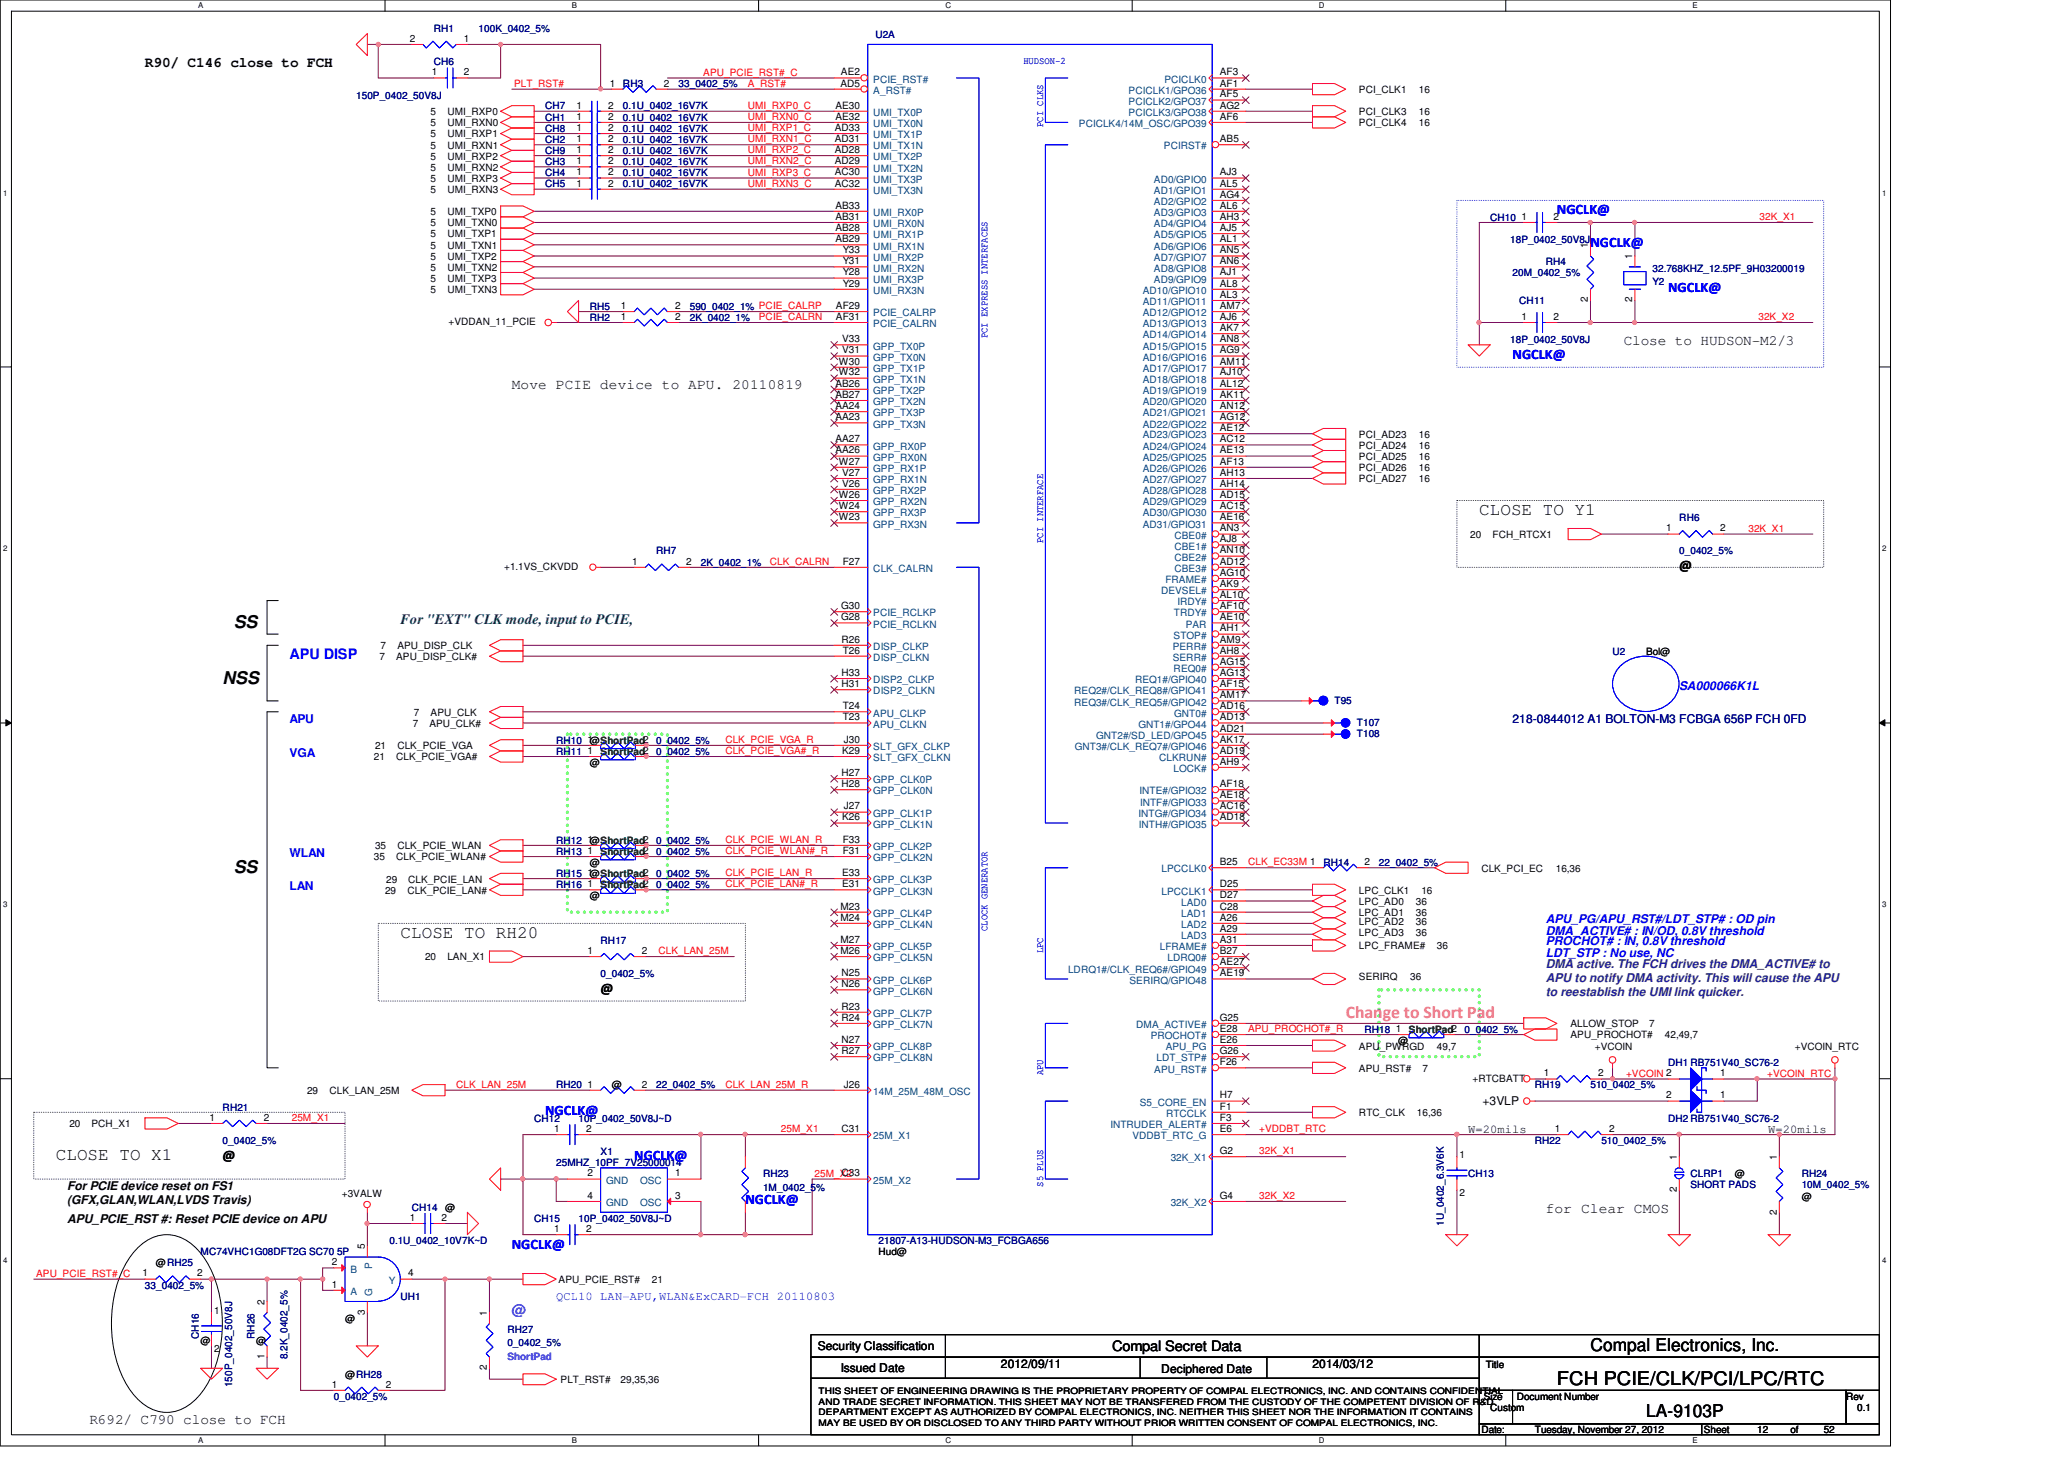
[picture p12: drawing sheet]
<svg xmlns="http://www.w3.org/2000/svg" width="297mm" height="210mm" viewBox="0 0 297 210" stroke-linecap="round" stroke-linejoin="round" font-family="sans-serif">
<defs><g id="words">
<text font-size="2.7" x="224.1" y="199.3">FCH PCIE/CLK/PCI/LPC/RTC</text>
<g font-size="2.5">
<text x="212.9" y="74.1">CLOSE TO Y1</text>
<text x="33.7" y="90.3">SS</text>
<text x="32" y="98.3">NSS</text>
<text x="33.7" y="125.6">SS</text>
<text x="57.7" y="134.9">CLOSE TO RH20</text>
<text x="8" y="166.9">CLOSE TO X1</text>
<text x="228.9" y="194.3">Compal Electronics, Inc.</text>
<text x="236.9" y="203.9">LA-9103P</text>
</g>
<text font-size="2.5" fill="#f0f" x="193.7" y="146.4">Change to Short Pad</text>
<g font-size="2.1">
<text x="20.9" y="9.7">R90/ C146 close to FCH</text>
<text x="233.7" y="49.6">Close to HUDSON-M2/3</text>
<text x="73.7" y="56">Move PCIE device to APU. 20110819</text>
<text x="241.7" y="82">@</text>
<text x="86.4" y="142.8">@</text>
<text x="32" y="166.8">@</text>
<text x="222.5" y="174.5">for Clear CMOS</text>
<text x="160.1" y="194.4">Compal Secret Data</text>
<text x="12.9" y="204.9">R692/ C790 close to FCH</text>
</g>
<g font-size="2.1" fill="#00f">
<text x="224.1" y="30.8">NGCLK@</text>
<text x="228.9" y="35.6">NGCLK@</text>
<text x="240.1" y="42">NGCLK@</text>
<text x="217.7" y="51.6">NGCLK@</text>
<text x="41.7" y="94.7">APU DISP</text>
<text x="78.4" y="160.4">NGCLK@</text>
<text x="91.3" y="166.8">NGCLK@</text>
<text x="107.3" y="173.2">NGCLK@</text>
<text x="73.7" y="179.6">NGCLK@</text>
</g>
<text font-size="2.1" fill="#004040" x="57.7" y="89.8">For &quot;EXT&quot; CLK mode, input to PCIE,</text>
<text font-size="2.1" fill="#8000ff" x="73.7" y="189.1">@</text>
<g font-size="1.7" fill="#00f">
<text x="241.7" y="99.2">SA000066K1L</text>
<text x="41.7" y="104">APU</text>
<text x="41.7" y="108.8">VGA</text>
<text x="41.7" y="123.2">WLAN</text>
<text x="41.7" y="128">LAN</text>
<text x="222.5" y="134.5">DMA_ACTIVE# : IN/OD, 0.8V threshold</text>
<text x="222.5" y="132.8">APU_PG/APU_RST#/LDT_STP# : OD pin</text>
<text x="222.5" y="137.6">LDT_STP : No use, NC</text>
<text x="222.5" y="136">PROCHOT# : IN, 0.8V threshold</text>
<text x="80" y="187">QCL10 LAN-APU,WLAN&amp;ExCARD-FCH 20110803</text>
</g>
<text font-size="1.7" fill="#000080" x="217.7" y="104">218-0844012 A1 BOLTON-M3 FCBGA 656P FCH 0FD</text>
<g font-size="1.7" fill="#400080">
<text x="222.5" y="139.2">DMA active. The FCH drives the DMA_ACTIVE# to</text>
<text x="222.5" y="141.3">APU to notify DMA activity. This will cause the APU</text>
<text x="222.5" y="143.3">to reestablish the UMI link quicker.</text>
</g>
<g font-size="1.7">
<text x="213.4" y="158.9">+3VLP</text>
<text x="211.3" y="163">W=20mils</text>
<text x="254.5" y="163">W=20mils</text>
<text x="9.6" y="171.2">For PCIE device reset on FS1</text>
<text x="9.6" y="173.3">(GFX,GLAN,WLAN,LVDS Travis)</text>
<text x="9.6" y="176">APU_PCIE_RST #: Reset PCIE device on APU</text>
<text x="117.7" y="194.3">Security Classification</text>
<text x="121" y="197.3">Issued Date</text>
<text x="144.1" y="196.8">2012/09/11</text>
<text x="167.1" y="197.5">Deciphered Date</text>
<text x="188.9" y="196.8">2014/03/12</text>
</g>
<g font-size="1.4" fill="#000080">
<text x="62.4" y="4.6">RH1</text>
<text x="68.9" y="4.6">100K_0402_5%</text>
<text x="126" y="5.5">U2A</text>
<text x="62.4" y="9.4">CH6</text>
<text x="51.3" y="14.2">150P_0402_50V8J</text>
<text x="78.4" y="15.7">CH7</text>
<text x="78.4" y="17.4">CH1</text>
<text x="89.7" y="15.7">0.1U_0402_16V7K</text>
<text x="89.7" y="17.4">0.1U_0402_16V7K</text>
<text x="89.7" y="12.6">RH3</text>
<text x="97.7" y="12.6">33_0402_5%</text>
<text x="78.4" y="23.7">CH3</text>
<text x="78.4" y="22.2">CH9</text>
<text x="78.4" y="19">CH8</text>
<text x="78.4" y="20.6">CH2</text>
<text x="89.7" y="23.7">0.1U_0402_16V7K</text>
<text x="89.7" y="22.2">0.1U_0402_16V7K</text>
<text x="89.7" y="19">0.1U_0402_16V7K</text>
<text x="89.7" y="20.6">0.1U_0402_16V7K</text>
<text x="78.4" y="25.4">CH4</text>
<text x="78.4" y="27">CH5</text>
<text x="89.7" y="25.4">0.1U_0402_16V7K</text>
<text x="89.7" y="27">0.1U_0402_16V7K</text>
<text x="214.5" y="31.7">CH10</text>
<text x="217.3" y="35">18P_0402_50V8J</text>
<text x="217.7" y="39.8">20M_0402_5%</text>
<text x="222.5" y="38.2">RH4</text>
<text x="237.8" y="41.1">Y2</text>
<text x="237.8" y="39.1">32.768KHZ_12.5PF_9H03200019</text>
<text x="84.9" y="44.6">RH5</text>
<text x="84.9" y="46.2">RH2</text>
<text x="99.3" y="44.6">590_0402_1% PCIE_CALRP</text>
<text x="99.3" y="46.2">2K_0402_1%</text>
<text x="218.6" y="43.8">CH11</text>
<text x="217.3" y="49.4">18P_0402_50V8J</text>
<text x="241.7" y="75">RH6</text>
<text x="94.4" y="79.8">RH7</text>
<text x="100.9" y="81.4">2K_0402_1%</text>
<text x="241.7" y="79.8">0_0402_5%</text>
<text x="232.1" y="94.2">U2</text>
<text x="192.1" y="101.2">T95</text>
<text x="80" y="107">RH10</text>
<text x="94.4" y="107">0_0402_5%</text>
<text x="195.3" y="106">T108</text>
<text x="195.3" y="104.4">T107</text>
<text x="80" y="108.6">RH11</text>
<text x="94.4" y="108.6">0_0402_5%</text>
<text x="80" y="123">RH13</text>
<text x="80" y="121.4">RH12</text>
<text x="94.4" y="123">0_0402_5%</text>
<text x="94.4" y="121.4">0_0402_5%</text>
<text x="190.5" y="124.6">RH14</text>
<text x="198.5" y="124.6">22_0402_5%</text>
<text x="80" y="126.2">RH15</text>
<text x="80" y="127.8">RH16</text>
<text x="94.4" y="126.2">0_0402_5%</text>
<text x="94.4" y="127.8">0_0402_5%</text>
<text x="86.4" y="135.8">RH17</text>
<text x="86.4" y="140.6">0_0402_5%</text>
<text x="196.4" y="148.6">RH18</text>
<text x="210.8" y="148.6">0_0402_5%</text>
<text x="240.1" y="153.4">DH1 RB751V40_SC76-2</text>
<text x="32" y="159.8">RH21</text>
<text x="76.9" y="161.4">CH12</text>
<text x="80" y="156.6">RH20</text>
<text x="83.3" y="161.4">10P_0402_50V8J~D</text>
<text x="94.4" y="156.6">22_0402_5%</text>
<text x="220.9" y="156.6">RH19</text>
<text x="228.9" y="156.6">510_0402_5%</text>
<text x="240.1" y="161.4">DH2 RB751V40_SC76-2</text>
<text x="32" y="164.6">0_0402_5%</text>
<text x="80" y="167.8">25MHZ_10PF_7V25000014</text>
<text x="86.4" y="166.2">X1</text>
<text x="220.9" y="164.6">RH22</text>
<text x="230.5" y="164.6">510_0402_5%</text>
<text x="109.8" y="169.4">RH23</text>
<text x="109.8" y="171.3">1M_0402_5%</text>
<text x="211.3" y="169.4">CH13</text>
<text x="243.3" y="169.4">CLRP1</text>
<text x="243.3" y="171">SHORT PADS</text>
<text x="259.3" y="169.4">RH24</text>
<text x="259.3" y="171">10M_0402_5%</text>
<text x="56" y="179">0.1U_0402_10V7K~D</text>
<text x="59.3" y="174.2">CH14</text>
<text x="76.9" y="175.8">CH15</text>
<text x="83.3" y="175.8">10P_0402_50V8J~D</text>
<text x="126.4" y="179">21807-A13-HUDSON-M3_FCBGA656</text>
<text x="207.8" y="176.4" transform="rotate(-90 207.8 176.4)">1U_0402_6.3V6K</text>
<text x="20.9" y="185.4">33_0402_5%</text>
<text x="28.9" y="180.6">MC74VHC1G08DFT2G SC70 5P</text>
<text x="57.7" y="187">UH1</text>
<text x="73" y="191.8">RH27</text>
<text x="28.6" y="192.7" transform="rotate(-90 28.6 192.7)">CH16</text>
<text x="36.6" y="192.7" transform="rotate(-90 36.6 192.7)">RH26</text>
<text x="41.4" y="195.5" transform="rotate(-90 41.4 195.5)">8.2K_0402_5%</text>
<text x="73" y="193.7">0_0402_5%</text>
<text x="33.4" y="199.6" transform="rotate(-90 33.4 199.6)">150P_0402_50V8J</text>
<text x="48" y="201.4">0_0402_5%</text>
</g>
<g font-size="1.4">
<text x="59" y="6">2</text>
<text x="62.1" y="10.8">1</text>
<text x="66.8" y="10.8">2</text>
<text x="66.8" y="6">1</text>
<text x="121" y="10.8">AE2</text>
<text x="175.6" y="10.8">AF3</text>
<text x="62" y="16.6">5</text>
<text x="64.4" y="16.6">UMI_RXP0</text>
<text x="83" y="15.6">1</text>
<text x="83" y="17.2">1</text>
<text x="87.5" y="15.6">2</text>
<text x="87.5" y="17.2">2</text>
<text x="87.8" y="12.4">1</text>
<text x="95.5" y="12.4">2</text>
<text x="120.2" y="15.6">AE30</text>
<text x="120.2" y="17.2">AE32</text>
<text x="120.9" y="12.4">AD5</text>
<text x="175.6" y="17.2">AF6</text>
<text x="175.6" y="12.4">AF1</text>
<text x="175.6" y="14">AF5</text>
<text x="175.6" y="15.6">AG2</text>
<text x="195.6" y="13.4">PCI_CLK1</text>
<text x="195.6" y="16.6">PCI_CLK3</text>
<text x="204.2" y="13.4">16</text>
<text x="204.2" y="16.6">16</text>
<text x="62" y="18.2">5</text>
<text x="62" y="19.8">5</text>
<text x="62" y="21.4">5</text>
<text x="62" y="23">5</text>
<text x="64.4" y="18.2">UMI_RXN0</text>
<text x="64.4" y="19.8">UMI_RXP1</text>
<text x="64.4" y="21.4">UMI_RXN1</text>
<text x="64.4" y="23">UMI_RXP2</text>
<text x="83" y="23.6">1</text>
<text x="83" y="22">1</text>
<text x="83" y="18.8">1</text>
<text x="83" y="20.4">1</text>
<text x="87.5" y="23.6">2</text>
<text x="87.5" y="22">2</text>
<text x="87.5" y="18.8">2</text>
<text x="87.5" y="20.4">2</text>
<text x="120.1" y="18.8">AD33</text>
<text x="120.1" y="20.4">AD31</text>
<text x="120.1" y="22">AD28</text>
<text x="120.1" y="23.6">AD29</text>
<text x="175.6" y="20.4">AB5</text>
<text x="195.6" y="18.2">PCI_CLK4</text>
<text x="204.2" y="18.2">16</text>
<text x="62" y="24.6">5</text>
<text x="62" y="26.2">5</text>
<text x="62" y="27.8">5</text>
<text x="64.4" y="24.6">UMI_RXN2</text>
<text x="64.4" y="26.2">UMI_RXP3</text>
<text x="64.4" y="27.8">UMI_RXN3</text>
<text x="83" y="25.2">1</text>
<text x="83" y="26.8">1</text>
<text x="87.5" y="25.2">2</text>
<text x="87.5" y="26.8">2</text>
<text x="120.1" y="25.2">AC30</text>
<text x="120.1" y="26.8">AC32</text>
<text x="175.6" y="25.2">AJ3</text>
<text x="175.6" y="26.8">AL5</text>
<text x="175.6" y="28.4">AG4</text>
<text x="62" y="31">5</text>
<text x="62" y="32.6">5</text>
<text x="62" y="34.2">5</text>
<text x="62" y="35.8">5</text>
<text x="64.4" y="31">UMI_TXP0</text>
<text x="64.4" y="32.6">UMI_TXN0</text>
<text x="64.4" y="34.2">UMI_TXP1</text>
<text x="64.4" y="35.8">UMI_TXN1</text>
<text x="120.2" y="30">AB33</text>
<text x="120.2" y="31.6">AB31</text>
<text x="120.2" y="33.2">AB28</text>
<text x="120.2" y="34.8">AB29</text>
<text x="175.6" y="30">AL6</text>
<text x="175.6" y="31.6">AH3</text>
<text x="175.6" y="33.2">AJ5</text>
<text x="175.6" y="34.8">AL1</text>
<text x="219" y="31.6">1</text>
<text x="223.6" y="31.6">2</text>
<text x="228.5" y="35.7" transform="rotate(-90 228.5 35.7)">1</text>
<text x="62" y="37.4">5</text>
<text x="62" y="39">5</text>
<text x="62" y="40.6">5</text>
<text x="64.4" y="37.4">UMI_TXP2</text>
<text x="64.4" y="39">UMI_TXN2</text>
<text x="64.4" y="40.6">UMI_TXP3</text>
<text x="121.3" y="36.4">Y33</text>
<text x="121.3" y="38">Y31</text>
<text x="121.3" y="39.6">Y28</text>
<text x="121.3" y="41.2">Y29</text>
<text x="175.6" y="41.2">AL8</text>
<text x="175.6" y="36.4">AN5</text>
<text x="175.6" y="38">AN6</text>
<text x="175.6" y="39.6">AJ1</text>
<text x="234.9" y="37.3" transform="rotate(-90 234.9 37.3)">1</text>
<text x="62" y="42.2">5</text>
<text x="64.4" y="42.2">UMI_TXN3</text>
<text x="64.6" y="46.8">+VDDAN_11_PCIE</text>
<text x="89.4" y="44.4">1</text>
<text x="89.4" y="46">1</text>
<text x="97.2" y="44.4">2</text>
<text x="97.2" y="46">2</text>
<text x="120.3" y="44.4">AF29</text>
<text x="120.3" y="46">AF31</text>
<text x="175.6" y="42.8">AL3</text>
<text x="175.6" y="44.4">AM7</text>
<text x="175.6" y="46">AJ6</text>
<text x="175.6" y="47.6">AK7</text>
<text x="219" y="46">1</text>
<text x="223.6" y="46">2</text>
<text x="228.5" y="43.5" transform="rotate(-90 228.5 43.5)">2</text>
<text x="234.9" y="43.5" transform="rotate(-90 234.9 43.5)">2</text>
<text x="120.7" y="52.5">W30</text>
<text x="121.2" y="49.2">V33</text>
<text x="121.2" y="50.8">V31</text>
<text x="175.6" y="49.2">AN8</text>
<text x="175.6" y="50.8">AG9</text>
<text x="175.6" y="52.5">AM11</text>
<text x="120.2" y="55.6">AB26</text>
<text x="120.2" y="57.2">AB27</text>
<text x="120.2" y="58.8">AA24</text>
<text x="120.7" y="54">W32</text>
<text x="175.6" y="54">AJ10</text>
<text x="175.6" y="55.6">AL12</text>
<text x="175.6" y="57.2">AK11</text>
<text x="175.6" y="58.8">AN12</text>
<text x="120.2" y="60.5">AA23</text>
<text x="120.2" y="63.6">AA27</text>
<text x="120.2" y="65.2">AA26</text>
<text x="175.6" y="60.5">AG12</text>
<text x="175.6" y="62">AE12</text>
<text x="175.6" y="63.6">AC12</text>
<text x="175.6" y="65.2">AE13</text>
<text x="195.6" y="64.6">PCI_AD24</text>
<text x="195.6" y="63">PCI_AD23</text>
<text x="204.2" y="64.6">16</text>
<text x="204.2" y="63">16</text>
<text x="120.7" y="66.8">W27</text>
<text x="120.7" y="71.6">W26</text>
<text x="121.2" y="68.5">V27</text>
<text x="121.2" y="70">V26</text>
<text x="175.6" y="66.8">AF13</text>
<text x="175.6" y="68.5">AH13</text>
<text x="175.6" y="70">AH14</text>
<text x="175.6" y="71.6">AD15</text>
<text x="195.6" y="69.4">PCI_AD27</text>
<text x="195.6" y="67.8">PCI_AD26</text>
<text x="195.6" y="66.2">PCI_AD25</text>
<text x="204.2" y="69.4">16</text>
<text x="204.2" y="67.8">16</text>
<text x="204.2" y="66.2">16</text>
<text x="120.7" y="73.2">W24</text>
<text x="120.7" y="74.8">W23</text>
<text x="175.6" y="73.2">AC15</text>
<text x="175.6" y="74.8">AE16</text>
<text x="175.6" y="76.5">AN3</text>
<text x="211.6" y="77.4">20</text>
<text x="214.8" y="77.4">FCH_RTCX1</text>
<text x="239.8" y="76.5">1</text>
<text x="247.6" y="76.5">2</text>
<text x="72.6" y="82">+1.1VS_CKVDD</text>
<text x="91" y="81.2">1</text>
<text x="98.8" y="81.2">2</text>
<text x="121.3" y="81.2">F27</text>
<text x="175.6" y="82.8">AG10</text>
<text x="175.6" y="78">AJ8</text>
<text x="175.6" y="79.6">AN10</text>
<text x="175.6" y="81.2">AD12</text>
<text x="121.1" y="87.6">G30</text>
<text x="121.1" y="89.2">G28</text>
<text x="175.6" y="84.5">AK9</text>
<text x="175.6" y="86">AL10</text>
<text x="175.6" y="89.2">AE10</text>
<text x="175.6" y="87.6">AF10</text>
<text x="54.6" y="95">7</text>
<text x="54.8" y="93.4">7</text>
<text x="57" y="95">APU_DISP_CLK#</text>
<text x="57.2" y="93.4">APU_DISP_CLK</text>
<text x="121.1" y="92.5">R26</text>
<text x="121.3" y="94">T26</text>
<text x="175.6" y="92.5">AM9</text>
<text x="175.6" y="94">AH8</text>
<text x="175.6" y="90.8">AH1</text>
<text x="175.6" y="95.6">AG15</text>
<text x="236.9" y="94.2">Bol@</text>
<text x="121.1" y="97.2">H33</text>
<text x="121.1" y="98.8">H31</text>
<text x="175.6" y="97.2">AG13</text>
<text x="175.6" y="98.8">AF15</text>
<text x="175.6" y="100.5">AM17</text>
<text x="54" y="107.8">21</text>
<text x="57.2" y="107.8">CLK_PCIE_VGA</text>
<text x="59.4" y="104.6">7</text>
<text x="59.6" y="103">7</text>
<text x="61.8" y="104.6">APU_CLK#</text>
<text x="62" y="103">APU_CLK</text>
<text x="84.5" y="106.8">1@ShortPad2</text>
<text x="121.3" y="102">T24</text>
<text x="121.3" y="103.6">T23</text>
<text x="121.5" y="106.8">J30</text>
<text x="175.6" y="106.8">AK17</text>
<text x="175.6" y="105.2">AD21</text>
<text x="175.6" y="102">AD16</text>
<text x="175.6" y="103.6">AD13</text>
<text x="53.8" y="109.4">21</text>
<text x="57" y="109.4">CLK_PCIE_VGA#</text>
<text x="84.5" y="108.5">1</text>
<text x="84.9" y="110.2">@</text>
<text x="121.1" y="111.6">H27</text>
<text x="121.1" y="113.2">H28</text>
<text x="121.2" y="108.5">K29</text>
<text x="175.6" y="113.2">AF18</text>
<text x="175.6" y="110">AH9</text>
<text x="175.6" y="108.5">AD19</text>
<text x="121.2" y="118">K26</text>
<text x="121.5" y="116.5">J27</text>
<text x="175.6" y="116.5">AC16</text>
<text x="175.6" y="118">AD18</text>
<text x="175.6" y="114.9">AE18</text>
<text x="53.8" y="123.8">35</text>
<text x="54" y="122.2">35</text>
<text x="57" y="123.8">CLK_PCIE_WLAN#</text>
<text x="57.2" y="122.2">CLK_PCIE_WLAN</text>
<text x="84.5" y="122.9">1</text>
<text x="84.5" y="121.2">1@ShortPad2</text>
<text x="84.9" y="124.6">@</text>
<text x="121.3" y="121.2">F33</text>
<text x="121.3" y="122.9">F31</text>
<text x="175.6" y="124.5">B25</text>
<text x="196.4" y="124.5">2</text>
<text x="213.2" y="125.4">CLK_PCI_EC</text>
<text x="223.9" y="125.4">16,36</text>
<text x="55.4" y="128.6">29</text>
<text x="55.6" y="127">29</text>
<text x="58.6" y="128.6">CLK_PCIE_LAN#</text>
<text x="58.8" y="127">CLK_PCIE_LAN</text>
<text x="84.5" y="126">1@ShortPad2</text>
<text x="84.5" y="127.6">1</text>
<text x="84.9" y="129.4">@</text>
<text x="120.9" y="130.9">M23</text>
<text x="121.2" y="126">E33</text>
<text x="121.2" y="127.6">E31</text>
<text x="175.6" y="129.2">D27</text>
<text x="175.6" y="130.9">C28</text>
<text x="175.6" y="127.6">D25</text>
<text x="195.6" y="128.6">LPC_CLK1</text>
<text x="195.6" y="130.2">LPC_AD0</text>
<text x="195.6" y="131.8">LPC_AD1</text>
<text x="203.7" y="130.2">36</text>
<text x="203.7" y="131.8">36</text>
<text x="204.6" y="128.6">16</text>
<text x="84.5" y="137.2">1</text>
<text x="92.4" y="137.2">2</text>
<text x="120.9" y="132.5">M24</text>
<text x="120.9" y="135.6">M27</text>
<text x="120.9" y="137.2">M26</text>
<text x="175.6" y="135.6">A31</text>
<text x="175.6" y="132.5">A26</text>
<text x="175.6" y="134">A29</text>
<text x="175.6" y="137.2">B27</text>
<text x="195.6" y="133.1">LPC_AD2</text>
<text x="195.6" y="134.7">LPC_AD3</text>
<text x="195.6" y="136.6">LPC_FRAME#</text>
<text x="203.7" y="133.1">36</text>
<text x="203.7" y="134.7">36</text>
<text x="206.8" y="136.6">36</text>
<text x="61.2" y="138.2">20</text>
<text x="64.4" y="138.2">LAN_X1</text>
<text x="121.1" y="140.5">N25</text>
<text x="121.1" y="142">N26</text>
<text x="175.6" y="138.9">AE27</text>
<text x="175.6" y="140.5">AE19</text>
<text x="195.6" y="141.1">SERIRQ</text>
<text x="202.9" y="141.1">36</text>
<text x="121.1" y="145.2">R23</text>
<text x="121.1" y="146.9">R24</text>
<text x="175.6" y="146.9">G25</text>
<text x="175.6" y="148.5">E28</text>
<text x="200.9" y="148.5">1</text>
<text x="226" y="147.8">ALLOW_STOP</text>
<text x="226" y="149.4">APU_PROCHOT#</text>
<text x="237.4" y="147.8">7</text>
<text x="239.6" y="149.4">42,49,7</text>
<text x="121.1" y="150">N27</text>
<text x="121.1" y="151.6">R27</text>
<text x="175.6" y="151.6">G26</text>
<text x="175.6" y="150">E26</text>
<text x="175.6" y="153.2">F26</text>
<text x="195.6" y="154.2">APU_RST#</text>
<text x="195.6" y="151">APU_PWRGD</text>
<text x="201.2" y="150.2">@</text>
<text x="204.7" y="154.2">7</text>
<text x="206.8" y="151">49,7</text>
<text x="211.9" y="155.6">+RTCBATT</text>
<text x="222.2" y="154.9">1</text>
<text x="229.5" y="151.1">+VCOIN</text>
<text x="230" y="154.9">2</text>
<text x="247.6" y="154.9">1</text>
<text x="258.3" y="151.1">+VCOIN_RTC</text>
<text x="30.1" y="161.2">1</text>
<text x="38" y="161.2">2</text>
<text x="44.2" y="157.4">29</text>
<text x="47.4" y="157.4">CLK_LAN_25M</text>
<text x="84.5" y="156.5">1</text>
<text x="88" y="156.6">@</text>
<text x="92.4" y="156.5">2</text>
<text x="121.5" y="156.5">J26</text>
<text x="175.6" y="161.2">F3</text>
<text x="175.6" y="158">H7</text>
<text x="175.6" y="159.6">F1</text>
<text x="195.6" y="160.6">RTC_CLK</text>
<text x="203.9" y="160.6">16,36</text>
<text x="239.8" y="158">2</text>
<text x="247.6" y="158">1</text>
<text x="10" y="162.2">20</text>
<text x="13.2" y="162.2">PCH_X1</text>
<text x="79.8" y="162.9">1</text>
<text x="84.4" y="162.9">2</text>
<text x="121.1" y="162.9">C31</text>
<text x="175.6" y="162.9">E6</text>
<text x="175.6" y="166">G2</text>
<text x="210.1" y="166.6">1</text>
<text x="223.8" y="162.9">1</text>
<text x="231.6" y="162.9">2</text>
<text x="241.3" y="166.9" transform="rotate(-90 241.3 166.9)">1</text>
<text x="255.7" y="166.9" transform="rotate(-90 255.7 166.9)">1</text>
<text x="49.2" y="172.3">+3VALW</text>
<text x="84.5" y="169.2">2</text>
<text x="84.5" y="172.5">4</text>
<text x="97.2" y="169.2">1</text>
<text x="97.2" y="172.5">3</text>
<text x="121.1" y="169.2">C33</text>
<text x="175.6" y="172.5">G4</text>
<text x="210.1" y="172.1">2</text>
<text x="241.3" y="171.5" transform="rotate(-90 241.3 171.5)">2</text>
<text x="249.7" y="169.4">@</text>
<text x="259.3" y="172.6">@</text>
<text x="52.5" y="179.7" transform="rotate(-90 52.5 179.7)">5</text>
<text x="59" y="175.6">1</text>
<text x="63.5" y="175.6">2</text>
<text x="64" y="174.2">@</text>
<text x="79.8" y="177.2">1</text>
<text x="84.4" y="177.2">2</text>
<text x="255.7" y="174.8" transform="rotate(-90 255.7 174.8)">2</text>
<text x="20.5" y="183.6">1</text>
<text x="22.4" y="182.2">@RH25</text>
<text x="28.4" y="183.6">2</text>
<text x="47.7" y="182">2</text>
<text x="47.7" y="185.3">1</text>
<text x="58.8" y="183.6">4</text>
<text x="80.4" y="184.6">APU_PCIE_RST#</text>
<text x="93.8" y="184.6">21</text>
<text x="126.4" y="180.6">Hud@</text>
<text x="30.8" y="189">1</text>
<text x="38.1" y="187.7" transform="rotate(-90 38.1 187.7)">2</text>
<text x="49.7" y="190.2">@</text>
<text x="52.5" y="189.1" transform="rotate(-90 52.5 189.1)">3</text>
<text x="70.1" y="189.3" transform="rotate(-90 70.1 189.3)">1</text>
<text x="28.9" y="193.4">@</text>
<text x="30.8" y="194.5">2</text>
<text x="36.9" y="193.4">@</text>
<text x="38.1" y="195.5" transform="rotate(-90 38.1 195.5)">1</text>
<text x="70.1" y="197.1" transform="rotate(-90 70.1 197.1)">2</text>
<text x="213.8" y="196.8">Title</text>
<text x="47.7" y="199.6">1</text>
<text x="49.7" y="198.2">@RH28</text>
<text x="55.5" y="199.6">2</text>
<text x="80.7" y="199">PLT_RST#</text>
<text x="89.3" y="199">29,35,36</text>
<text x="213.5" y="201.4">Size</text>
<text x="214.5" y="203">Custom</text>
<text x="218.3" y="201.4">Document Number</text>
<text x="265.7" y="201.4">Rev</text>
<text x="267.3" y="203">0.1</text>
<text x="213.2" y="206.2">Date:</text>
<text x="220.9" y="206.2">Tuesday, November 27, 2012</text>
<text x="245.2" y="206.2">Sheet</text>
<text x="252.9" y="206.2">12</text>
<text x="257.7" y="206.2">of</text>
<text x="262.5" y="206.2">52</text>
</g>
<g font-size="1.4" fill="#f00">
<text x="101.2" y="10.9">APU_PCIE_RST#_C</text>
<text x="74" y="12.5">PLT_RST#</text>
<text x="107.6" y="12.5">A_RST#</text>
<text x="107.6" y="15.7">UMI_RXP0_C</text>
<text x="107.6" y="17.3">UMI_RXN0_C</text>
<text x="107.6" y="18.9">UMI_RXP1_C</text>
<text x="107.6" y="20.5">UMI_RXN1_C</text>
<text x="107.6" y="22.1">UMI_RXP2_C</text>
<text x="107.6" y="23.7">UMI_RXN2_C</text>
<text x="107.6" y="25.3">UMI_RXP3_C</text>
<text x="107.6" y="26.9">UMI_RXN3_C</text>
<text x="253.2" y="31.7">32K_X1</text>
<text x="109.2" y="46.1">PCIE_CALRN</text>
<text x="253.1" y="46.1">32K_X2</text>
<text x="251.6" y="76.5">32K_X1</text>
<text x="110.8" y="81.3">CLK_CALRN</text>
<text x="104.4" y="106.9">CLK_PCIE_VGA_R</text>
<text x="104.4" y="108.5">CLK_PCIE_VGA#_R</text>
<text x="104.4" y="122.9">CLK_PCIE_WLAN#_R</text>
<text x="104.4" y="121.3">CLK_PCIE_WLAN_R</text>
<text x="179.6" y="124.5">CLK_EC33M 1</text>
<text x="104.4" y="127.7">CLK_PCIE_LAN#_R</text>
<text x="104.4" y="126.1">CLK_PCIE_LAN_R</text>
<text x="94.8" y="137.3">CLK_LAN_25M</text>
<text x="179.6" y="148.5">APU_PROCHOT#_R</text>
<text x="234" y="154.9">+VCOIN 2</text>
<text x="254.3" y="154.9">+VCOIN_RTC</text>
<text x="42" y="161.3">25M_X1</text>
<text x="65.7" y="156.6">CLK_LAN_25M</text>
<text x="104.4" y="156.5">CLK_LAN_25M_R</text>
<text x="112.4" y="162.9">25M_X1</text>
<text x="181.2" y="166.1">32K_X1</text>
<text x="181.2" y="162.9">+VDDBT_RTC</text>
<text x="117.2" y="169.3">25M_X2</text>
<text x="181.2" y="172.5">32K_X2</text>
<text x="5.2" y="183.7">APU_PCIE_RST#_C</text>
</g>
<g font-size="1.4" fill="#004080">
<text x="125.7" y="11.9">PCIE_RST#</text>
<text x="167.6" y="11.9">PCICLK0</text>
<text x="125.7" y="13.5">A_RST#</text>
<text x="125.7" y="16.7">UMI_TX0P</text>
<text x="162.4" y="13.5">PCICLK1/GPO36</text>
<text x="162.4" y="15.1">PCICLK2/GPO37</text>
<text x="162.4" y="16.7">PCICLK3/GPO38</text>
<text x="125.7" y="18.3">UMI_TX0N</text>
<text x="125.7" y="19.9">UMI_TX1P</text>
<text x="125.7" y="21.5">UMI_TX1N</text>
<text x="125.7" y="23.1">UMI_TX2P</text>
<text x="155.3" y="18.3">PCICLK4/14M_OSC/GPO39</text>
<text x="167.5" y="21.5">PCIRST#</text>
<text x="125.7" y="24.7">UMI_TX2N</text>
<text x="125.7" y="26.3">UMI_TX3P</text>
<text x="125.7" y="27.9">UMI_TX3N</text>
<text x="166.1" y="26.3">AD0/GPIO0</text>
<text x="166.1" y="27.9">AD1/GPIO1</text>
<text x="166.1" y="29.5">AD2/GPIO2</text>
<text x="125.7" y="31.1">UMI_RX0P</text>
<text x="125.7" y="32.7">UMI_RX0N</text>
<text x="125.7" y="34.3">UMI_RX1P</text>
<text x="125.7" y="35.9">UMI_RX1N</text>
<text x="166.1" y="31.1">AD3/GPIO3</text>
<text x="166.1" y="32.7">AD4/GPIO4</text>
<text x="166.1" y="34.3">AD5/GPIO5</text>
<text x="166.1" y="35.9">AD6/GPIO6</text>
<text x="125.7" y="37.5">UMI_RX2P</text>
<text x="125.7" y="39.1">UMI_RX2N</text>
<text x="125.7" y="40.7">UMI_RX3P</text>
<text x="166.1" y="37.5">AD7/GPIO7</text>
<text x="166.1" y="39.1">AD8/GPIO8</text>
<text x="166.1" y="40.7">AD9/GPIO9</text>
<text x="125.7" y="42.3">UMI_RX3N</text>
<text x="125.7" y="45.5">PCIE_CALRP</text>
<text x="125.7" y="47.1">PCIE_CALRN</text>
<text x="164.5" y="42.3">AD10/GPIO10</text>
<text x="164.5" y="43.9">AD11/GPIO11</text>
<text x="164.5" y="45.5">AD12/GPIO12</text>
<text x="164.5" y="47.1">AD13/GPIO13</text>
<text x="125.7" y="50.3">GPP_TX0P</text>
<text x="125.7" y="51.9">GPP_TX0N</text>
<text x="125.7" y="53.5">GPP_TX1P</text>
<text x="164.5" y="48.7">AD14/GPIO14</text>
<text x="164.5" y="50.3">AD15/GPIO15</text>
<text x="164.5" y="51.9">AD16/GPIO16</text>
<text x="164.5" y="53.5">AD17/GPIO17</text>
<text x="125.7" y="55.1">GPP_TX1N</text>
<text x="125.7" y="56.7">GPP_TX2P</text>
<text x="125.7" y="58.3">GPP_TX2N</text>
<text x="125.7" y="59.9">GPP_TX3P</text>
<text x="164.5" y="55.1">AD18/GPIO18</text>
<text x="164.5" y="56.7">AD19/GPIO19</text>
<text x="164.5" y="58.3">AD20/GPIO20</text>
<text x="164.5" y="59.9">AD21/GPIO21</text>
<text x="125.7" y="61.5">GPP_TX3N</text>
<text x="125.7" y="64.7">GPP_RX0P</text>
<text x="164.5" y="61.5">AD22/GPIO22</text>
<text x="164.5" y="63.1">AD23/GPIO23</text>
<text x="164.5" y="64.7">AD24/GPIO24</text>
<text x="125.7" y="66.3">GPP_RX0N</text>
<text x="125.7" y="67.9">GPP_RX1P</text>
<text x="125.7" y="69.5">GPP_RX1N</text>
<text x="125.7" y="71.1">GPP_RX2P</text>
<text x="164.5" y="66.3">AD25/GPIO25</text>
<text x="164.5" y="67.9">AD26/GPIO26</text>
<text x="164.5" y="69.5">AD27/GPIO27</text>
<text x="164.5" y="71.1">AD28/GPIO28</text>
<text x="125.7" y="72.7">GPP_RX2N</text>
<text x="125.7" y="74.3">GPP_RX3P</text>
<text x="125.7" y="75.9">GPP_RX3N</text>
<text x="164.5" y="72.7">AD29/GPIO29</text>
<text x="164.5" y="74.3">AD30/GPIO30</text>
<text x="164.5" y="75.9">AD31/GPIO31</text>
<text x="169" y="77.5">CBE0#</text>
<text x="125.7" y="82.3">CLK_CALRN</text>
<text x="167.7" y="83.9">FRAME#</text>
<text x="169" y="79.1">CBE1#</text>
<text x="169" y="80.7">CBE2#</text>
<text x="169" y="82.3">CBE3#</text>
<text x="125.7" y="88.7">PCIE_RCLKP</text>
<text x="167.1" y="85.5">DEVSEL#</text>
<text x="168.9" y="88.7">TRDY#</text>
<text x="169.5" y="87.1">IRDY#</text>
<text x="125.7" y="90.3">PCIE_RCLKN</text>
<text x="125.7" y="93.5">DISP_CLKP</text>
<text x="125.7" y="95.1">DISP_CLKN</text>
<text x="168.8" y="93.5">PERR#</text>
<text x="168.8" y="95.1">SERR#</text>
<text x="168.9" y="91.9">STOP#</text>
<text x="170.6" y="90.3">PAR</text>
<text x="125.7" y="98.3">DISP2_CLKP</text>
<text x="125.7" y="99.9">DISP2_CLKN</text>
<text x="154.6" y="99.9">REQ2#/CLK_REQ8#/GPIO41</text>
<text x="154.6" y="101.5">REQ3#/CLK_REQ5#/GPIO42</text>
<text x="163.4" y="98.3">REQ1#/GPIO40</text>
<text x="168.9" y="96.7">REQ0#</text>
<text x="125.7" y="103.1">APU_CLKP</text>
<text x="125.7" y="104.7">APU_CLKN</text>
<text x="125.7" y="107.9">SLT_GFX_CLKP</text>
<text x="154.7" y="107.9">GNT3#/CLK_REQ7#/GPIO46</text>
<text x="157.8" y="106.3">GNT2#/SD_LED/GPO45</text>
<text x="163.8" y="104.7">GNT1#/GPO44</text>
<text x="169" y="103.1">GNT0#</text>
<text x="125.7" y="109.5">SLT_GFX_CLKN</text>
<text x="125.7" y="112.7">GPP_CLK0P</text>
<text x="166.8" y="109.5">CLKRUN#</text>
<text x="168.9" y="111.1">LOCK#</text>
<text x="125.7" y="114.3">GPP_CLK0N</text>
<text x="125.7" y="117.5">GPP_CLK1P</text>
<text x="125.7" y="119.1">GPP_CLK1N</text>
<text x="163.9" y="117.5">INTG#/GPIO34</text>
<text x="163.9" y="119.1">INTH#/GPIO35</text>
<text x="164" y="114.3">INTE#/GPIO32</text>
<text x="164.1" y="115.9">INTF#/GPIO33</text>
<text x="125.7" y="122.3">GPP_CLK2P</text>
<text x="125.7" y="123.9">GPP_CLK2N</text>
<text x="167.2" y="125.5">LPCCLK0</text>
<text x="125.7" y="127.1">GPP_CLK3P</text>
<text x="125.7" y="128.7">GPP_CLK3N</text>
<text x="125.7" y="131.9">GPP_CLK4P</text>
<text x="167.2" y="128.7">LPCCLK1</text>
<text x="170" y="130.3">LAD0</text>
<text x="170" y="131.9">LAD1</text>
<text x="125.7" y="133.5">GPP_CLK4N</text>
<text x="125.7" y="136.7">GPP_CLK5P</text>
<text x="166.9" y="136.7">LFRAME#</text>
<text x="170" y="133.5">LAD2</text>
<text x="170" y="135.1">LAD3</text>
<text x="125.7" y="138.3">GPP_CLK5N</text>
<text x="125.7" y="141.5">GPP_CLK6P</text>
<text x="125.7" y="143.1">GPP_CLK6N</text>
<text x="153.7" y="139.9">LDRQ1#/CLK_REQ6#/GPIO49</text>
<text x="162.6" y="141.5">SERIRQ/GPIO48</text>
<text x="168" y="138.3">LDRQ0#</text>
<text x="125.7" y="146.3">GPP_CLK7P</text>
<text x="125.7" y="147.9">GPP_CLK7N</text>
<text x="163.5" y="147.9">DMA_ACTIVE#</text>
<text x="165.6" y="149.5">PROCHOT#</text>
<text x="125.7" y="151.1">GPP_CLK8P</text>
<text x="125.7" y="152.7">GPP_CLK8N</text>
<text x="166.1" y="154.3">APU_RST#</text>
<text x="166.5" y="152.7">LDT_STP#</text>
<text x="167.8" y="151.1">APU_PG</text>
<text x="125.7" y="157.5">14M_25M_48M_OSC</text>
<text x="164" y="159.1">S5_CORE_EN</text>
<text x="167.8" y="160.7">RTCCLK</text>
<text x="125.7" y="163.9">25M_X1</text>
<text x="159.8" y="162.3">INTRUDER_ALERT#</text>
<text x="163" y="163.9">VDDBT_RTC_G</text>
<text x="168.5" y="167.1">32K_X1</text>
<text x="87.2" y="170.3">GND</text>
<text x="87.2" y="173.5">GND</text>
<text x="92.1" y="170.3">OSC</text>
<text x="92.1" y="173.5">OSC</text>
<text x="125.7" y="170.3">25M_X2</text>
<text x="168.5" y="173.5">32K_X2</text>
<text x="50.5" y="183.1">B</text>
<text x="53.5" y="182.6" transform="rotate(-90 53.5 182.6)">P</text>
<text x="56" y="184.7">Y</text>
<text x="50.5" y="186.3">A</text>
<text x="53.5" y="186.4" transform="rotate(-90 53.5 186.4)">G</text>
</g>
<g font-size="1.4" fill="#00f">
<text x="147.3" y="9.2">HUDSON-2</text>
<text x="150.1" y="18.2" transform="rotate(-90 150.1 18.2)">PCI CLKS</text>
<text x="142.1" y="48.6" transform="rotate(-90 142.1 48.6)">PCI EXPRESS INTERFACES</text>
<text x="150.1" y="78.1" transform="rotate(-90 150.1 78.1)">PCI INTERFACE</text>
<text x="142.1" y="133.9" transform="rotate(-90 142.1 133.9)">CLOCK GENERATOR</text>
<text x="150.1" y="137.2" transform="rotate(-90 150.1 137.2)">LPC</text>
<text x="150.1" y="154.7" transform="rotate(-90 150.1 154.7)">APU</text>
<text x="150.1" y="170.7" transform="rotate(-90 150.1 170.7)">S5 PLUS</text>
</g>
<g font-size="1.4" fill="#008000">
<text x="86.4" y="108.6">ShortPad2</text>
<text x="86.4" y="123">ShortPad2</text>
<text x="86.4" y="127.8">ShortPad2</text>
<text x="202.8" y="148.6">ShortPad2</text>
</g>
<text font-size="1.4" fill="#8000ff" x="73" y="195.6">ShortPad</text>
<g font-size="1.3">
<text x="117.8" y="200.6">THIS SHEET OF ENGINEERING DRAWING IS THE PROPRIETARY PROPERTY OF COMPAL ELECTRONICS, INC. AND CONTAINS CONFIDENTIAL</text>
<text x="117.8" y="202.1">AND TRADE SECRET INFORMATION. THIS SHEET MAY NOT BE TRANSFERED FROM THE CUSTODY OF THE COMPETENT DIVISION OF R&amp;D</text>
<text x="117.8" y="203.6">DEPARTMENT EXCEPT AS AUTHORIZED BY COMPAL ELECTRONICS, INC. NEITHER THIS SHEET NOR THE INFORMATION IT CONTAINS</text>
<text x="117.8" y="205.1">MAY BE USED BY OR DISCLOSED TO ANY THIRD PARTY WITHOUT PRIOR WRITTEN CONSENT OF COMPAL ELECTRONICS, INC.</text>
</g>
<g font-size="1.1">
<text x="28.5" y="1.1">A</text>
<text x="82.3" y="1.1">B</text>
<text x="136.1" y="1.1">C</text>
<text x="189.8" y="1.1">D</text>
<text x="243.6" y="1.1">E</text>
<text x=".5" y="28.2">1</text>
<text x="270.9" y="28.2">1</text>
<text x=".5" y="79.3">2</text>
<text x="270.9" y="79.3">2</text>
<text x=".5" y="130.6">3</text>
<text x="270.9" y="130.6">3</text>
<text x=".5" y="181.7">4</text>
<text x="270.9" y="181.7">4</text>
<text x="28.5" y="207.6">A</text>
<text x="82.3" y="207.6">B</text>
<text x="136.1" y="207.6">C</text>
<text x="189.8" y="207.6">D</text>
<text x="243.6" y="207.6">E</text>
</g>
</g></defs>
<path d="M0 0h272.1v208h-272.1zM1.6 1.6h268.9v204.8h-268.9z" fill="none" stroke="#000" stroke-width=".14"/>
<g fill="#fff">
<path d="M28.5 .2h.7v1.2h-.7z"/>
<path d="M28.5 206.6h.7v1.2h-.7z"/>
</g>
<path d="M55.4 0v1.6M55.4 206.4v1.6" fill="none" stroke="#000" stroke-width=".14"/>
<g fill="#fff">
<path d="M82.3 .2h.7v1.2h-.7z"/>
<path d="M82.3 206.6h.7v1.2h-.7z"/>
</g>
<path d="M109.2 0v1.6M109.2 206.4v1.6" fill="none" stroke="#000" stroke-width=".14"/>
<g fill="#fff">
<path d="M136.1 .2h.7v1.2h-.7z"/>
<path d="M136.1 206.6h.7v1.2h-.7z"/>
</g>
<path d="M162.9 0v1.6M162.9 206.4v1.6" fill="none" stroke="#000" stroke-width=".14"/>
<g fill="#fff">
<path d="M189.8 .2h.8v1.2h-.8z"/>
<path d="M189.8 206.6h.8v1.2h-.8z"/>
</g>
<path d="M216.7 0v1.6M216.7 206.4v1.6" fill="none" stroke="#000" stroke-width=".14"/>
<g fill="#fff">
<path d="M243.6 .2h.7v1.2h-.7z"/>
<path d="M243.6 206.6h.7v1.2h-.7z"/>
<path d="M.5 27.2h.6v1.2h-.6z"/>
<path d="M270.9 27.2h.6v1.2h-.6z"/>
<path d="M.5 78.4h.6v1.1h-.6z"/>
<path d="M270.9 78.4h.6v1.1h-.6z"/>
</g>
<path d="M0 52.8h1.6M270.5 52.8h1.6" fill="none" stroke="#000" stroke-width=".14"/>
<g fill="#fff">
<path d="M.5 129.6h.6v1.2h-.6z"/>
<path d="M270.9 129.6h.6v1.2h-.6z"/>
</g>
<path d="M0 104h1.6M.8 103.5l.8 .5-.8 .4zM270.5 104h1.6M270.5 104l.8-.5v.9z" fill="none" stroke="#000" stroke-width=".14"/>
<path d="M.8 103.5l.8 .5-.8 .4zM270.5 104l.8-.5v.9z" fill="#000"/>
<g fill="#fff">
<path d="M.5 180.8h.6v1.1h-.6z"/>
<path d="M270.9 180.8h.6v1.1h-.6z"/>
</g>
<path d="M40 92.8h-1.6v8h1.6M40 86.4h-1.6v4.8h1.6M40 102.4h-1.6v51.2h1.6M0 155.2h1.6M270.5 155.2h1.6M19.4 179.9a5.7 5.7 0 0 1 9.2 0 16 16 0 0 1 3.4 10.5 16 16 0 0 1-3.4 10.5 5.7 5.7 0 0 1-9.2 0 16.1 16.1 0 0 1-3.4-10.5 16 16 0 0 1 3.4-10.5z" fill="none" stroke="#000" stroke-width=".14"/>
<path d="M209.7 28.8h52.8v24h-52.8z" fill="none" stroke="#00f" stroke-width=".14" stroke-dasharray="0 .3"/>
<path d="M209.7 72h52.8v9.6h-52.8zM54.4 132.8h52.9v11.2h-52.9zM4.9 160h44.8v9.6h-44.8z" fill="none" stroke="#000" stroke-width=".14" stroke-dasharray="0 .3"/>
<path d="M81.7 105.6h14.4v25.6h-14.4zM198.5 142.4h14.4v9.6h-14.4z" fill="none" stroke="#0f0" stroke-width=".47" stroke-dasharray="0 .9"/>
<g fill="none" stroke="#800040" stroke-width=".14">
<path d="M76.9 16h6.4M76.9 17.6h6.4M76.9 19.2h6.4M88 16h32.1M88 17.6h32.1M88 19.2h32.1M96.1 12.8h24M76.9 30.4h43.2M76.9 32h43.2M76.9 33.6h43.2M76.9 35.2h43.2M76.9 36.8h43.2"/>
<path d="M76.9 38.4h43.2M76.9 20.8h6.4M76.9 22.4h6.4M76.9 24h6.4M76.9 25.6h6.4M76.9 27.2h6.4M88 20.8h32.1M88 22.4h32.1M88 24h32.1M88 25.6h32.1M88 27.2h32.1M76.9 40h43.2"/>
<path d="M76.9 41.6h43.2M80 46.4h9.7M83.3 44.8h6.4M97.7 44.8h22.4M97.7 46.4h22.4M86.4 81.6h4.9M99.3 81.6h20.8M75.3 107.2h9.6M93 107.2h27.1"/>
</g>
<circle cx="93" cy="107.2" r=".3" fill="#f0f"/>
<circle cx="93" cy="107.2" r=".3" fill="none" stroke="#f0f" stroke-width=".14"/>
<path d="M75.3 108.8h9.6M93 108.8h27.1" fill="none" stroke="#800040" stroke-width=".14"/>
<circle cx="93" cy="108.8" r=".3" fill="#f0f"/>
<circle cx="93" cy="108.8" r=".3" fill="none" stroke="#f0f" stroke-width=".14"/>
<g fill="none" stroke="#800040" stroke-width=".14">
<path d="M179.3 12.8h9.6M179.3 16h9.6M179.3 17.6h9.6M179.3 68.8h9.6M179.3 67.2h9.6M179.3 65.6h9.6M179.3 64h9.6M179.3 62.4h9.6M75.3 92.8h44.8M75.3 94.4h44.8M75.3 102.4h44.8M75.3 104h44.8"/>
<path d="M179.3 100.8h8M179.3 129.6h9.6M179.3 131.2h9.6M179.3 132.8h9.6M179.3 134.4h9.6M179.3 136h9.6M179.3 148.8h21.9M179.3 153.6h9.6M179.3 150.4h9.6M179.3 140.8h9.6M179.3 147.2h40M120.1 169.6h-3.2v8h-9.6v-3.2"/>
<path d="M120.1 163.2h-12.8v3.2M179.3 172.8h14.4M179.3 166.4h14.4M179.3 160h9.6M232.1 163.2h9.6"/>
</g>
<circle cx="241.7" cy="163.2" r=".31" fill="#f0f"/>
<circle cx="241.7" cy="163.2" r=".31" fill="none" stroke="#f0f" stroke-width=".14"/>
<path d="M209.7 171.2v6.4M224.1 163.2h-14.4v3.2M241.7 171.2v6.4M241.7 163.2v3.2" fill="none" stroke="#800040" stroke-width=".14"/>
<circle cx="209.7" cy="163.2" r=".31" fill="#f0f"/>
<circle cx="209.7" cy="163.2" r=".31" fill="none" stroke="#f0f" stroke-width=".14"/>
<path d="M54.4 6.4h4.9M96.1 11.2h24M179.3 163.2h30.4" fill="none" stroke="#800040" stroke-width=".14"/>
<circle cx="54.4" cy="6.4" r=".3" fill="#f0f"/>
<circle cx="54.4" cy="6.4" r=".3" fill="none" stroke="#f0f" stroke-width=".14"/>
<path d="M67.3 6.4h4.7" fill="none" stroke="#800040" stroke-width=".14"/>
<circle cx="72" cy="6.4" r=".3" fill="#f0f"/>
<circle cx="72" cy="6.4" r=".3" fill="none" stroke="#f0f" stroke-width=".14"/>
<path d="M86.4 12.8h1.6" fill="none" stroke="#800040" stroke-width=".14"/>
<circle cx="86.4" cy="12.8" r=".3" fill="#f0f"/>
<circle cx="86.4" cy="12.8" r=".3" fill="none" stroke="#f0f" stroke-width=".14"/>
<path d="M52.9 6.4h1.5v4.8h8M67.3 11.2h4.7v-4.8h14.4v6.4h-12.7M179.3 128h9.6M64 156.8h20.9M92.9 156.8h27.2M30.4 184h8v3.2M59.3 184h4.7v16h-8" fill="none" stroke="#800040" stroke-width=".14"/>
<circle cx="30.4" cy="184" r=".3" fill="#f0f"/>
<circle cx="30.4" cy="184" r=".3" fill="none" stroke="#f0f" stroke-width=".14"/>
<path d="M28.9 184h1.5M30.4 193.6v3.2M46.4 182.4v1.6" fill="none" stroke="#800040" stroke-width=".14"/>
<circle cx="46.4" cy="184" r=".3" fill="#f0f"/>
<circle cx="46.4" cy="184" r=".3" fill="none" stroke="#f0f" stroke-width=".14"/>
<path d="M52.9 174.4v1.6h6.4M52.9 176v3.2M64 176h3.3M4.9 184h16M30.4 184v4.8M38.4 195.2v1.6M43.3 184h3.1v1.6h1.6M46.4 182.4h1.6M52.9 188.8v4.8" fill="none" stroke="#800040" stroke-width=".14"/>
<circle cx="52.8" cy="176" r=".3" fill="#f0f"/>
<circle cx="52.8" cy="176" r=".3" fill="none" stroke="#f0f" stroke-width=".14"/>
<path d="M70.4 184h4.9" fill="none" stroke="#800040" stroke-width=".14"/>
<circle cx="70.4" cy="184" r=".3" fill="#f0f"/>
<circle cx="70.4" cy="184" r=".3" fill="none" stroke="#f0f" stroke-width=".14"/>
<path d="M43.3 184v16" fill="none" stroke="#800040" stroke-width=".14"/>
<circle cx="43.2" cy="184" r=".3" fill="#f0f"/>
<circle cx="43.2" cy="184" r=".3" fill="none" stroke="#f0f" stroke-width=".14"/>
<path d="M38.4 184h4.9" fill="none" stroke="#800040" stroke-width=".14"/>
<circle cx="38.4" cy="184" r=".3" fill="#f0f"/>
<circle cx="38.4" cy="184" r=".3" fill="none" stroke="#f0f" stroke-width=".14"/>
<path d="M64 184h6.4v4.8" fill="none" stroke="#800040" stroke-width=".14"/>
<circle cx="64" cy="184" r=".3" fill="#f0f"/>
<circle cx="64" cy="184" r=".3" fill="none" stroke="#f0f" stroke-width=".14"/>
<path d="M75.3 123.2h9.6M93 123.2h27.1M70.4 196.8v1.6h4.9M43.3 200h4.7" fill="none" stroke="#800040" stroke-width=".14"/>
<circle cx="93" cy="123.2" r=".3" fill="#f0f"/>
<circle cx="93" cy="123.2" r=".3" fill="none" stroke="#f0f" stroke-width=".14"/>
<path d="M93 121.6h27.1" fill="none" stroke="#800040" stroke-width=".14"/>
<circle cx="93" cy="121.6" r=".31" fill="#f0f"/>
<circle cx="93" cy="121.6" r=".31" fill="none" stroke="#f0f" stroke-width=".14"/>
<path d="M224.1 32h4.8M224.1 46.4h4.8M75.3 121.6h9.6" fill="none" stroke="#800040" stroke-width=".14"/>
<circle cx="228.9" cy="32" r=".3" fill="#f0f"/>
<circle cx="228.9" cy="32" r=".3" fill="none" stroke="#f0f" stroke-width=".14"/>
<path d="M219.3 32h-6.4v14.4M228.9 32v3.2M212.9 46.4v3.2M212.9 46.4h6.4" fill="none" stroke="#800040" stroke-width=".14"/>
<circle cx="212.8" cy="46.4" r=".3" fill="#f0f"/>
<circle cx="212.8" cy="46.4" r=".3" fill="none" stroke="#f0f" stroke-width=".14"/>
<path d="M228.9 43.2v3.2M93 128h27.1" fill="none" stroke="#800040" stroke-width=".14"/>
<circle cx="93" cy="128" r=".3" fill="#f0f"/>
<circle cx="93" cy="128" r=".3" fill="none" stroke="#f0f" stroke-width=".14"/>
<path d="M93 126.4h27.1" fill="none" stroke="#800040" stroke-width=".14"/>
<circle cx="93" cy="126.4" r=".3" fill="#f0f"/>
<circle cx="93" cy="126.4" r=".3" fill="none" stroke="#f0f" stroke-width=".14"/>
<path d="M179.3 104h11.2M179.3 105.6h11.2M75.3 126.4h9.6M75.3 128h9.6M179.3 124.8h9.6M196.9 124.8h9.6M241.7 163.2h14.4" fill="none" stroke="#800040" stroke-width=".14"/>
<circle cx="256.1" cy="163.2" r=".3" fill="#f0f"/>
<circle cx="256.1" cy="163.2" r=".3" fill="none" stroke="#f0f" stroke-width=".14"/>
<path d="M264.1 155.2v8" fill="none" stroke="#800040" stroke-width=".14"/>
<circle cx="264.1" cy="155.2" r=".3" fill="#f0f"/>
<circle cx="264.1" cy="155.2" r=".3" fill="none" stroke="#f0f" stroke-width=".14"/>
<path d="M220.9 155.2h1.6M248.1 155.2h4.8v3.2h-4.8" fill="none" stroke="#800040" stroke-width=".14"/>
<circle cx="252.9" cy="155.2" r=".3" fill="#f0f"/>
<circle cx="252.9" cy="155.2" r=".3" fill="none" stroke="#f0f" stroke-width=".14"/>
<path d="M232.1 155.2h8M252.9 155.2h11.2" fill="none" stroke="#800040" stroke-width=".14"/>
<circle cx="232.1" cy="155.2" r=".3" fill="#f0f"/>
<circle cx="232.1" cy="155.2" r=".3" fill="none" stroke="#f0f" stroke-width=".14"/>
<path d="M260.9 32h-25.6v4.8M230.5 76.8h9.6M248.1 76.8h12.8M75.3 137.6h9.6M92.9 137.6h12.8M220.9 158.4h19.2M264.1 153.6v1.6M25.7 161.6h4.7M38.4 161.6h11.3M256.1 174.4v3.2M264.1 163.2h-8v3.2" fill="none" stroke="#800040" stroke-width=".14"/>
<circle cx="235.2" cy="32" r=".3" fill="#f0f"/>
<circle cx="235.2" cy="32" r=".3" fill="none" stroke="#f0f" stroke-width=".14"/>
<path d="M228.9 32h6.4M235.3 46.4h25.6" fill="none" stroke="#800040" stroke-width=".14"/>
<circle cx="235.2" cy="46.4" r=".3" fill="#f0f"/>
<circle cx="235.2" cy="46.4" r=".3" fill="none" stroke="#f0f" stroke-width=".14"/>
<path d="M228.9 46.4h6.4" fill="none" stroke="#800040" stroke-width=".14"/>
<circle cx="228.9" cy="46.4" r=".3" fill="#f0f"/>
<circle cx="228.9" cy="46.4" r=".3" fill="none" stroke="#f0f" stroke-width=".14"/>
<path d="M235.3 43.2v3.2M75.3 163.2v6.4" fill="none" stroke="#800040" stroke-width=".14"/>
<circle cx="75.2" cy="169.6" r=".31" fill="#f0f"/>
<circle cx="75.2" cy="169.6" r=".31" fill="none" stroke="#f0f" stroke-width=".14"/>
<path d="M80 169.6h1.7" fill="none" stroke="#800040" stroke-width=".14"/>
<circle cx="80" cy="169.6" r=".31" fill="#f0f"/>
<circle cx="80" cy="169.6" r=".31" fill="none" stroke="#f0f" stroke-width=".14"/>
<path d="M75.3 169.6h4.7v3.2h1.7M100.9 177.6h6.4" fill="none" stroke="#800040" stroke-width=".14"/>
<circle cx="107.2" cy="177.6" r=".31" fill="#f0f"/>
<circle cx="107.2" cy="177.6" r=".31" fill="none" stroke="#f0f" stroke-width=".14"/>
<circle cx="100.8" cy="177.6" r=".31" fill="#f0f"/>
<circle cx="100.8" cy="177.6" r=".31" fill="none" stroke="#f0f" stroke-width=".14"/>
<path d="M75.3 163.2h4.7M100.9 163.2h6.4M100.9 172.8v4.8" fill="none" stroke="#800040" stroke-width=".14"/>
<circle cx="107.2" cy="163.2" r=".3" fill="#f0f"/>
<circle cx="107.2" cy="163.2" r=".3" fill="none" stroke="#f0f" stroke-width=".14"/>
<circle cx="100.8" cy="163.2" r=".3" fill="#f0f"/>
<circle cx="100.8" cy="163.2" r=".3" fill="none" stroke="#f0f" stroke-width=".14"/>
<path d="M92.9 107.2h.1M92.9 108.8h.1M92.9 121.6h.1M92.9 123.2h.1M92.9 126.4h.1M92.9 128h.1M209.3 148.8h10M232.1 153.6v1.6h-1.6M72 169.6h3.3v8h4.7M84.9 177.6h16M84.9 163.2h16v6.4" fill="none" stroke="#800040" stroke-width=".14"/>
<g fill="none" stroke="#f00" stroke-width=".14">
<path d="M51.3 6.4l1.6-1.6v3.2zM72 16l1.7-.8h3.2v1.6h-3.2zM72 17.6l1.7-.8h3.2v1.6h-3.2zM72 19.2l1.7-.8h3.2v1.6h-3.2zM83.3 16h1.6M86.4 16h1.6M188.9 12h3.2l1.6 .8-1.6 .8h-3.2zM188.9 15.2h3.2l1.6 .8-1.6 .8h-3.2zM188.9 16.8h3.2l1.6 .8-1.6 .8h-3.2zM72 29.6h3.3l1.6 .8-1.6 .8h-3.3zM72 31.2h3.3l1.6 .8-1.6 .8h-3.3zM72 32.8h3.3l1.6 .8-1.6 .8h-3.3z"/>
<path d="M72 34.4h3.3l1.6 .8-1.6 .8h-3.3zM72 36h3.3l1.6 .8-1.6 .8h-3.3zM72 37.6h3.3l1.6 .8-1.6 .8h-3.3zM72 39.2h3.3l1.6 .8-1.6 .8h-3.3zM72 20.8l1.7-.8h3.2v1.6h-3.2zM72 22.4l1.7-.8h3.2v1.6h-3.2zM72 24l1.7-.8h3.2v1.6h-3.2zM72 25.6l1.7-.8h3.2v1.6h-3.2zM72 27.2l1.7-.8h3.2v1.6h-3.2zM83.3 24h1.6M83.3 25.6h1.6M86.4 24h1.6"/>
<path d="M86.4 25.6h1.6M72 40.8h3.3l1.6 .8-1.6 .8h-3.3zM79.4 46.4h.6M83.3 43.2v3.2l-1.6-1.6zM211.3 49.6h3.2l-1.6 1.6zM188.9 68.8l1.6-.8h3.2v1.6h-3.2zM188.9 67.2l1.6-.8h3.2v1.6h-3.2zM188.9 65.6l1.6-.8h3.2v1.6h-3.2zM188.9 64l1.6-.8h3.2v1.6h-3.2zM188.9 62.4l1.6-.8h3.2v1.6h-3.2zM225.7 76h3.2l1.6 .8-1.6 .8h-3.2zM70.4 92.8l1.6-.8h3.3v1.6h-3.3z"/>
<path d="M70.4 94.4l1.6-.8h3.3v1.6h-3.3zM85.8 81.6h.6M70.4 108.8l1.6-.8h3.3v1.6h-3.3zM70.4 107.2l1.6-.8h3.3v1.6h-3.3zM70.4 102.4l1.6-.8h3.3v1.6h-3.3zM70.4 104l1.6-.8h3.3v1.6h-3.3zM70.4 121.6l1.6-.8h3.3v1.6h-3.3zM70.4 123.2l1.6-.8h3.3v1.6h-3.3zM70.4 126.4l1.6-.8h3.3v1.6h-3.3zM70.4 128l1.6-.8h3.3v1.6h-3.3zM70.4 136.8h3.3l1.6 .8-1.6 .8h-3.3zM84.9 126.4h1.5"/>
<path d="M91.4 126.4h1.6M188.9 127.2h3.2l1.6 .8-1.6 .8h-3.2zM188.9 129.6l1.6-.8h1.6l1.6 .8-1.6 .8h-1.6zM188.9 131.2l1.6-.8h1.6l1.6 .8-1.6 .8h-1.6zM188.9 132.8l1.6-.8h1.6l1.6 .8-1.6 .8h-1.6zM188.9 134.4l1.6-.8h1.6l1.6 .8-1.6 .8h-1.6zM188.9 135.2h3.2l1.6 .8-1.6 .8h-3.2zM206.5 124.8l1.6-.8h3.2v1.6h-3.2zM59.3 156.8l1.6-.8h3.1v1.6h-3.1zM188.9 152.8h3.2l1.6 .8-1.6 .8h-3.2zM188.9 149.6h3.2l1.6 .8-1.6 .8h-3.2zM188.9 159.2h3.2l1.6 .8-1.6 .8h-3.2z"/>
<path d="M188.9 140.8l1.6-.8h1.6l1.6 .8-1.6 .8h-1.6zM219.3 146.4h3.2l1.6 .8-1.6 .8h-3.2zM219.3 148.8l1.6-.8h3.2v1.6h-3.2zM220.2 158.4h.7M220.2 155.2h.7M232.1 153v.6M264.1 153v.6M20.9 160.8h3.1l1.7 .8-1.7 .8h-3.1zM52.9 173.8v.6M67.3 174.4l1.6 1.6-1.6 1.6zM70.4 169.6l1.6-1.6v3.2zM208.1 177.6h3.2l-1.6 1.6z"/>
<path d="M240.1 177.6h3.2l-1.6 1.6zM254.5 177.6h3.2l-1.6 1.6zM28.9 196.8h3.1l-1.6 1.6zM36.9 196.8h3.1l-1.6 1.6zM51.3 193.6h3.1l-1.5 1.6zM75.3 197.7h3.1l1.6 .7-1.6 .8h-3.1zM75.3 183.2h3.1l1.6 .8-1.6 .8h-3.1z"/>
<circle cx="78.9" cy="46.4" r=".47"/>
<circle cx="85.3" cy="81.6" r=".45"/>
<circle cx="219.7" cy="155.2" r=".46"/>
<circle cx="219.7" cy="158.4" r=".46"/>
<circle cx="232.1" cy="152.5" r=".47"/>
<circle cx="264.1" cy="152.5" r=".47"/>
<circle cx="52.8" cy="173.3" r=".46"/>
</g>
<g fill="none" stroke="#000" stroke-width=".14">
<path d="M116.7 192h96.2v3.2h-96.2zM116.7 195.2h96.2v3.1h-96.2zM116.7 198.3h96.2v8.1h-96.2zM136.1 192v6.3M164.1 195.2v3.1M182.3 195.2v3.1M212.9 192h57.6v3.2h-57.6zM212.9 195.2h57.6v4.8h-57.6zM212.9 200h4.8v4.9h-4.8zM212.9 204.9h32v1.5h-32zM217.7 200h48v4.9h-48zM244.9 204.9h25.6v1.5h-25.6z"/>
<path d="M265.7 200h4.8v4.9h-4.8z"/>
</g>
<g fill="none" stroke="#00f" stroke-width=".14">
<path d="M84.9 16h.3M85.2 14.6v2.8M86 14.6v2.8M86 16h.4M124.9 6.4h49.6v171.2h-49.6zM137.7 11.2h3.2v64h-3.2M153.7 11.2h-3.3v6.4h3.3M84.9 24h.3M84.9 25.6h.3M85.2 22.6v2.8M85.2 24.2v2.9M86 22.6v2.8"/>
<path d="M86 24.2v2.9M86 24h.4M86 25.6h.4M153.7 20.8h-3.3v97.6h3.3M137.7 81.6h3.2v88h-3.2M91.3 126.4l-.5-.5-1 1-.9-1-1 1-1-1-.5 .5v.5h4.9M91.4 126.3v.6M153.7 124.8h-3.3v16h3.3M153.7 147.2h-3.3v6.4h3.3M153.7 158.4h-3.3v11.2h3.3"/>
</g>
<circle cx="124.4" cy="11.2" r=".46" fill="#fff"/>
<g fill="none" stroke="#f00" stroke-width=".14">
<path d="M120.1 11.2h3.8"/>
<circle cx="124.4" cy="11.2" r=".46"/>
</g>
<circle cx="124.4" cy="12.8" r=".46" fill="#fff"/>
<g fill="none" stroke="#f00" stroke-width=".14">
<path d="M120.1 12.8h3.8M120.1 16h4.8M120.1 17.6h4.8M120.1 19.2h4.8M174.5 10.8l-.5 .4 .5 .5M174.5 11.2h4.8M174.5 12.4l-.5 .4 .5 .5M174.5 12.8h4.8M174.5 13.9l-.5 .5 .5 .5M174.5 14.4h4.8M174.5 15.5l-.5 .5 .5 .5M174.5 16h4.8"/>
<path d="M174.5 17.1l-.5 .5 .5 .5M174.5 17.6h4.8M120.1 20.8h4.8M120.1 22.4h4.8M120.1 24h4.8M120.1 25.6h4.8M120.1 27.2h4.8M120.1 30.4h4.8M120.1 32h4.8M120.1 33.6h4.8M120.1 35.2h4.8M120.1 36.8h4.8"/>
<path d="M120.1 38.4h4.8M120.1 40h4.8M120.1 41.6h4.8M120.1 44.8h4.8M120.1 46.4h4.8M120.1 49.6h4.8M120.1 51.2h4.8M120.1 52.8h4.8M120.1 54.4h4.8M120.1 56h4.8M120.1 57.6h4.8M120.1 59.2h4.8"/>
<path d="M120.1 60.8h4.8M120.1 64h4.8M120.1 65.6h4.8M120.1 67.2h4.8M120.1 68.8h4.8M120.1 70.4h4.8M120.1 72h4.8M120.1 73.6h4.8M120.1 75.2h4.8M120.1 81.6h4.8M120.1 88h4.8M120.1 89.6h4.8"/>
<path d="M120.1 92.8h4.8M120.1 94.4h4.8M120.1 97.6h4.8M120.1 99.2h4.8M124.9 87.5l.4 .5-.4 .5M124.9 89.2l.4 .4-.4 .5M124.9 92.4l.4 .4-.4 .5M124.9 93.9l.4 .5-.4 .5M124.9 97.2l.4 .4-.4 .5M124.9 98.8l.4 .4-.4 .5M120.1 102.4h4.8M120.1 104h4.8"/>
<path d="M120.1 107.2h4.8M120.1 108.8h4.8M120.1 112h4.8M120.1 113.6h4.8M120.1 116.8h4.8M120.1 118.4h4.8M124.9 101.9l.4 .5-.4 .5M124.9 103.5l.4 .5-.4 .5M124.9 106.8l.4 .4-.4 .5M124.9 108.4l.4 .4-.4 .5M124.9 111.5l.4 .5-.4 .5M124.9 113.2l.4 .4-.4 .5"/>
<path d="M124.9 116.4l.4 .4-.4 .5M124.9 117.9l.4 .5-.4 .5M120.1 121.6h4.8M120.1 123.2h4.8M120.1 126.4h4.8M120.1 128h4.8M120.1 131.2h4.8M120.1 132.8h4.8M120.1 136h4.8M120.1 137.6h4.8M124.9 121.2l.4 .4-.4 .5M124.9 122.8l.4 .4-.4 .5"/>
<path d="M124.9 125.9l.4 .5-.4 .5M124.9 127.6l.4 .4-.4 .5M124.9 130.8l.4 .4-.4 .5M124.9 132.4l.4 .4-.4 .5M124.9 135.6l.4 .4-.4 .5M124.9 137.2l.4 .4-.4 .5M120.1 140.8h4.8M120.1 142.4h4.8M120.1 145.6h4.8M120.1 147.2h4.8M120.1 150.4h4.8M120.1 152h4.8"/>
<path d="M120.1 156.8h4.8M124.9 140.4l.4 .4-.4 .5M124.9 141.9l.4 .5-.4 .5M124.9 145.2l.4 .4-.4 .5M124.9 146.8l.4 .4-.4 .5M124.9 149.9l.4 .5-.4 .5M124.9 151.6l.4 .4-.4 .5M124.9 156.4l.4 .4-.4 .5M120.1 163.2h4.8M120.1 169.6h4.8M124.9 162.8l.4 .4-.4 .5M124.9 169.2l.4 .4-.4 .5"/>
<circle cx="124.4" cy="12.8" r=".46"/>
</g>
<g fill="none" stroke="#804000" stroke-width=".14">
<path d="M178.8 10.8l1 .9M178.8 13.9l1 1M179.7 10.8l-.9 .9M179.7 13.9l-.9 1M119.6 49.1l1 1M119.6 50.8l1 .9M119.6 52.4l1 .9M119.6 53.9l1 1M119.6 55.5l1 1M119.6 57.1l1 1M119.6 58.8l1 .9M120.5 49.1l-1 1"/>
<path d="M120.5 50.8l-1 .9M120.5 52.4l-1 .9M120.5 53.9l-1 1M120.5 55.5l-1 1M120.5 57.1l-1 1M120.5 58.8l-1 .9M119.6 60.4l1 .9M119.6 63.5l1 1M119.6 65.2l1 .9M119.6 66.8l1 .9M119.6 68.4l1 .9M119.6 69.9l1 1"/>
<path d="M119.6 71.5l1 1M119.6 73.2l1 .9M119.6 74.8l1 .9M120.5 60.4l-1 .9M120.5 63.5l-1 1M120.5 65.2l-1 .9M120.5 66.8l-1 .9M120.5 68.4l-1 .9M120.5 69.9l-1 1M120.5 71.5l-1 1M120.5 73.2l-1 .9M120.5 74.8l-1 .9"/>
<path d="M119.6 87.5l1 1M119.6 89.2l1 .9M119.6 97.2l1 .9M119.6 98.8l1 .9M120.5 87.5l-1 1M120.5 89.2l-1 .9M120.5 97.2l-1 .9M120.5 98.8l-1 .9M119.6 111.5l1 1M119.6 113.2l1 .9M119.6 116.4l1 .9M119.6 117.9l1 1"/>
<path d="M120.5 111.5l-1 1M120.5 113.2l-1 .9M120.5 116.4l-1 .9M120.5 117.9l-1 1M119.6 130.8l1 .9M119.6 132.4l1 .9M119.6 135.6l1 .9M119.6 137.2l1 .9M120.5 130.8l-1 .9M120.5 132.4l-1 .9M120.5 135.6l-1 .9M120.5 137.2l-1 .9"/>
<path d="M119.6 140.4l1 1M119.6 141.9l1 1M119.6 145.2l1 .9M119.6 146.8l1 .9M119.6 149.9l1 1M119.6 151.6l1 .9M120.5 140.4l-1 1M120.5 141.9l-1 1M120.5 145.2l-1 .9M120.5 146.8l-1 .9M120.5 149.9l-1 1M120.5 151.6l-1 .9"/>
</g>
<circle cx="174.9" cy="20.8" r=".46" fill="#fff"/>
<g fill="none" stroke="#f00" stroke-width=".14">
<path d="M174.5 25.6h4.8M174.5 27.2h4.8M174.5 28.8h4.8M174.5 30.4h4.8M174.5 32h4.8M174.5 33.6h4.8M174.5 35.2h4.8M174.5 36.8h4.8M174.5 38.4h4.8M175.4 20.8h3.9M174.5 40h4.8M174.5 41.6h4.8"/>
<path d="M174.5 43.2h4.8M174.5 44.8h4.8M174.5 46.4h4.8M174.5 48h4.8M174.5 49.6h4.8M174.5 51.2h4.8M174.5 52.8h4.8M174.5 54.4h4.8M174.5 56h4.8M174.5 57.6h4.8M174.5 59.2h4.8M174.5 60.8h4.8"/>
<path d="M174.5 62.4h4.8M174.5 64h4.8M174.5 65.6h4.8M174.5 67.2h4.8M174.5 68.8h4.8M174.5 70.4h4.8M174.5 72h4.8M174.5 73.6h4.8M174.5 75.2h4.8"/>
<circle cx="174.9" cy="20.8" r=".46"/>
</g>
<g fill="none" stroke="#804000" stroke-width=".14">
<path d="M178.8 20.4l1 .9M178.8 25.1l1 1M178.8 26.8l1 .9M178.8 28.4l1 .9M178.8 29.9l1 1M178.8 31.5l1 1M178.8 33.1l1 1M178.8 34.8l1 .9M178.8 36.4l1 .9M178.8 37.9l1 1M178.8 39.5l1 1M179.7 20.4l-.9 .9"/>
<path d="M179.7 25.1l-.9 1M179.7 26.8l-.9 .9M179.7 28.4l-.9 .9M179.7 29.9l-.9 1M179.7 31.5l-.9 1M179.7 33.1l-.9 1M179.7 34.8l-.9 .9M179.7 36.4l-.9 .9M179.7 37.9l-.9 1M179.7 39.5l-.9 1M178.8 41.1l1 1M178.8 42.8l1 .9"/>
<path d="M178.8 44.4l1 .9M178.8 45.9l1 1M178.8 47.5l1 1M178.8 49.1l1 1M178.8 50.8l1 .9M178.8 52.4l1 .9M178.8 53.9l1 1M178.8 55.5l1 1M178.8 57.1l1 1M178.8 58.8l1 .9M179.7 41.1l-.9 1M179.7 42.8l-.9 .9"/>
<path d="M179.7 44.4l-.9 .9M179.7 45.9l-.9 1M179.7 47.5l-.9 1M179.7 49.1l-.9 1M179.7 50.8l-.9 .9M179.7 52.4l-.9 .9M179.7 53.9l-.9 1M179.7 55.5l-.9 1M179.7 57.1l-.9 1M179.7 58.8l-.9 .9M178.8 60.4l1 .9M178.8 69.9l1 1"/>
<path d="M178.8 71.5l1 1M178.8 73.2l1 .9M178.8 74.8l1 .9M179.7 60.4l-.9 .9M179.7 69.9l-.9 1M179.7 71.5l-.9 1M179.7 73.2l-.9 .9M179.7 74.8l-.9 .9"/>
</g>
<circle cx="174.9" cy="76.8" r=".46" fill="#fff"/>
<g fill="none" stroke="#f00" stroke-width=".14">
<path d="M175.4 76.8h3.9"/>
<circle cx="174.9" cy="76.8" r=".46"/>
</g>
<path d="M178.8 76.4l1 .9M179.7 76.4l-.9 .9" fill="none" stroke="#804000" stroke-width=".14"/>
<circle cx="174.9" cy="78.4" r=".46" fill="#fff"/>
<g fill="none" stroke="#f00" stroke-width=".14">
<path d="M175.4 78.4h3.9"/>
<circle cx="174.9" cy="78.4" r=".46"/>
</g>
<path d="M178.8 77.9l1 1M179.7 77.9l-.9 1" fill="none" stroke="#804000" stroke-width=".14"/>
<circle cx="174.9" cy="80" r=".46" fill="#fff"/>
<g fill="none" stroke="#f00" stroke-width=".14">
<path d="M175.4 80h3.9"/>
<circle cx="174.9" cy="80" r=".46"/>
</g>
<path d="M178.8 79.5l1 1M179.7 79.5l-.9 1" fill="none" stroke="#804000" stroke-width=".14"/>
<circle cx="174.9" cy="81.6" r=".46" fill="#fff"/>
<g fill="none" stroke="#f00" stroke-width=".14">
<path d="M175.4 81.6h3.9"/>
<circle cx="174.9" cy="81.6" r=".46"/>
</g>
<path d="M178.8 81.2l1 .9M179.7 81.2l-.9 .9" fill="none" stroke="#804000" stroke-width=".14"/>
<circle cx="174.9" cy="83.2" r=".46" fill="#fff"/>
<g fill="none" stroke="#f00" stroke-width=".14">
<path d="M175.4 83.2h3.9"/>
<circle cx="174.9" cy="83.2" r=".46"/>
</g>
<path d="M178.8 82.8l1 .9M179.7 82.8l-.9 .9" fill="none" stroke="#804000" stroke-width=".14"/>
<circle cx="174.9" cy="84.8" r=".46" fill="#fff"/>
<g fill="none" stroke="#f00" stroke-width=".14">
<path d="M175.4 84.8h3.9"/>
<circle cx="174.9" cy="84.8" r=".46"/>
</g>
<path d="M178.8 84.4l1 .9M179.7 84.4l-.9 .9" fill="none" stroke="#804000" stroke-width=".14"/>
<circle cx="174.9" cy="86.4" r=".46" fill="#fff"/>
<g fill="none" stroke="#f00" stroke-width=".14">
<path d="M175.4 86.4h3.9"/>
<circle cx="174.9" cy="86.4" r=".46"/>
</g>
<path d="M178.8 85.9l1 1M179.7 85.9l-.9 1" fill="none" stroke="#804000" stroke-width=".14"/>
<circle cx="174.9" cy="88" r=".46" fill="#fff"/>
<g fill="none" stroke="#f00" stroke-width=".14">
<path d="M174.5 89.6h4.8M175.4 88h3.9"/>
<circle cx="174.9" cy="88" r=".46"/>
</g>
<path d="M178.8 87.5l1 1M178.8 89.2l1 .9M179.7 87.5l-.9 1M179.7 89.2l-.9 .9" fill="none" stroke="#804000" stroke-width=".14"/>
<circle cx="174.9" cy="91.2" r=".46" fill="#fff"/>
<g fill="none" stroke="#f00" stroke-width=".14">
<path d="M175.4 91.2h3.9"/>
<circle cx="174.9" cy="91.2" r=".46"/>
</g>
<path d="M178.8 90.8l1 .9M179.7 90.8l-.9 .9" fill="none" stroke="#804000" stroke-width=".14"/>
<circle cx="174.9" cy="92.8" r=".46" fill="#fff"/>
<g fill="none" stroke="#f00" stroke-width=".14">
<path d="M175.4 92.8h3.9"/>
<circle cx="174.9" cy="92.8" r=".46"/>
</g>
<path d="M178.8 92.4l1 .9M179.7 92.4l-.9 .9" fill="none" stroke="#804000" stroke-width=".14"/>
<circle cx="174.9" cy="94.4" r=".46" fill="#fff"/>
<g fill="none" stroke="#f00" stroke-width=".14">
<path d="M175.4 94.4h3.9"/>
<circle cx="174.9" cy="94.4" r=".46"/>
</g>
<path d="M178.8 93.9l1 1M179.7 93.9l-.9 1" fill="none" stroke="#804000" stroke-width=".14"/>
<circle cx="174.9" cy="96" r=".46" fill="#fff"/>
<g fill="none" stroke="#f00" stroke-width=".14">
<path d="M175.4 96h3.9"/>
<circle cx="174.9" cy="96" r=".46"/>
</g>
<path d="M178.8 95.5l1 1M179.7 95.5l-.9 1" fill="none" stroke="#804000" stroke-width=".14"/>
<circle cx="174.9" cy="97.6" r=".46" fill="#fff"/>
<g fill="none" stroke="#f00" stroke-width=".14">
<path d="M175.4 97.6h3.9"/>
<circle cx="174.9" cy="97.6" r=".46"/>
</g>
<path d="M178.8 97.2l1 .9M179.7 97.2l-.9 .9" fill="none" stroke="#804000" stroke-width=".14"/>
<circle cx="174.9" cy="99.2" r=".46" fill="#fff"/>
<g fill="none" stroke="#f00" stroke-width=".14">
<path d="M175.4 99.2h3.9"/>
<circle cx="174.9" cy="99.2" r=".46"/>
</g>
<path d="M178.8 98.8l1 .9M179.7 98.8l-.9 .9" fill="none" stroke="#804000" stroke-width=".14"/>
<circle cx="174.9" cy="100.8" r=".46" fill="#fff"/>
<g fill="none" stroke="#f00" stroke-width=".14">
<path d="M175.4 100.8h3.9"/>
<circle cx="174.9" cy="100.8" r=".46"/>
</g>
<circle cx="174.9" cy="102.4" r=".46" fill="#fff"/>
<g fill="none" stroke="#f00" stroke-width=".14">
<path d="M175.4 102.4h3.9"/>
<circle cx="174.9" cy="102.4" r=".46"/>
</g>
<path d="M178.8 101.9l1 1M179.7 101.9l-.9 1" fill="none" stroke="#804000" stroke-width=".14"/>
<circle cx="174.9" cy="104" r=".46" fill="#fff"/>
<g fill="none" stroke="#f00" stroke-width=".14">
<path d="M175.4 104h3.9"/>
<circle cx="174.9" cy="104" r=".46"/>
</g>
<circle cx="174.9" cy="105.6" r=".46" fill="#fff"/>
<g fill="none" stroke="#f00" stroke-width=".14">
<path d="M175.4 105.6h3.9"/>
<circle cx="174.9" cy="105.6" r=".46"/>
</g>
<circle cx="174.9" cy="107.2" r=".46" fill="#fff"/>
<g fill="none" stroke="#f00" stroke-width=".14">
<path d="M175.4 107.2h3.9"/>
<circle cx="174.9" cy="107.2" r=".46"/>
</g>
<path d="M178.8 106.8l1 .9M179.7 106.8l-.9 .9" fill="none" stroke="#804000" stroke-width=".14"/>
<circle cx="174.9" cy="108.8" r=".46" fill="#fff"/>
<g fill="none" stroke="#f00" stroke-width=".14">
<path d="M175.4 108.8h3.9"/>
<circle cx="174.9" cy="108.8" r=".46"/>
</g>
<path d="M178.8 108.4l1 .9M179.7 108.4l-.9 .9" fill="none" stroke="#804000" stroke-width=".14"/>
<circle cx="174.9" cy="110.4" r=".46" fill="#fff"/>
<g fill="none" stroke="#f00" stroke-width=".14">
<path d="M175.4 110.4h3.9"/>
<circle cx="174.9" cy="110.4" r=".46"/>
</g>
<path d="M178.8 109.9l1 1M179.7 109.9l-.9 1" fill="none" stroke="#804000" stroke-width=".14"/>
<circle cx="174.9" cy="113.6" r=".46" fill="#fff"/>
<g fill="none" stroke="#f00" stroke-width=".14">
<path d="M175.4 113.6h3.9"/>
<circle cx="174.9" cy="113.6" r=".46"/>
</g>
<path d="M178.8 113.2l1 .9M179.7 113.2l-.9 .9" fill="none" stroke="#804000" stroke-width=".14"/>
<circle cx="174.9" cy="115.2" r=".46" fill="#fff"/>
<g fill="none" stroke="#f00" stroke-width=".14">
<path d="M175.4 115.2h3.9"/>
<circle cx="174.9" cy="115.2" r=".46"/>
</g>
<path d="M178.8 114.8l1 .9M179.7 114.8l-.9 .9" fill="none" stroke="#804000" stroke-width=".14"/>
<circle cx="174.9" cy="116.8" r=".46" fill="#fff"/>
<g fill="none" stroke="#f00" stroke-width=".14">
<path d="M175.4 116.8h3.9"/>
<circle cx="174.9" cy="116.8" r=".46"/>
</g>
<path d="M178.8 116.4l1 .9M179.7 116.4l-.9 .9" fill="none" stroke="#804000" stroke-width=".14"/>
<circle cx="174.9" cy="118.4" r=".46" fill="#fff"/>
<g fill="none" stroke="#f00" stroke-width=".14">
<path d="M175.4 118.4h3.9M174.5 124.4l-.5 .4 .5 .5M174.5 124.8h4.8M174.5 127.6l-.5 .4 .5 .5M174.5 128h4.8M174.5 129.6h4.8M174.5 131.2h4.8M174.5 132.8h4.8M174.5 134.4h4.8"/>
<circle cx="174.9" cy="118.4" r=".46"/>
</g>
<path d="M178.8 117.9l1 1M179.7 117.9l-.9 1" fill="none" stroke="#804000" stroke-width=".14"/>
<circle cx="174.9" cy="136" r=".46" fill="#fff"/>
<g fill="none" stroke="#f00" stroke-width=".14">
<path d="M175.4 136h3.9"/>
<circle cx="174.9" cy="136" r=".46"/>
</g>
<circle cx="174.9" cy="137.6" r=".46" fill="#fff"/>
<g fill="none" stroke="#f00" stroke-width=".14">
<path d="M175.4 137.6h3.9"/>
<circle cx="174.9" cy="137.6" r=".46"/>
</g>
<path d="M178.8 137.2l1 .9M179.7 137.2l-.9 .9" fill="none" stroke="#804000" stroke-width=".14"/>
<circle cx="174.9" cy="139.2" r=".46" fill="#fff"/>
<g fill="none" stroke="#f00" stroke-width=".14">
<path d="M175.4 139.2h3.9M174.5 140.8h4.8"/>
<circle cx="174.9" cy="139.2" r=".46"/>
</g>
<path d="M178.8 138.8l1 .9M179.7 138.8l-.9 .9" fill="none" stroke="#804000" stroke-width=".14"/>
<circle cx="174.9" cy="147.2" r=".46" fill="#fff"/>
<g fill="none" stroke="#f00" stroke-width=".14">
<path d="M175.4 147.2h3.9"/>
<circle cx="174.9" cy="147.2" r=".46"/>
</g>
<circle cx="174.9" cy="148.8" r=".46" fill="#fff"/>
<g fill="none" stroke="#f00" stroke-width=".14">
<path d="M174.5 150.4h4.8M175.4 148.8h3.9"/>
<circle cx="174.9" cy="148.8" r=".46"/>
</g>
<circle cx="174.9" cy="152" r=".46" fill="#fff"/>
<g fill="none" stroke="#f00" stroke-width=".14">
<path d="M175.4 152h3.9"/>
<circle cx="174.9" cy="152" r=".46"/>
</g>
<path d="M178.8 151.6l1 .9M179.7 151.6l-.9 .9" fill="none" stroke="#804000" stroke-width=".14"/>
<circle cx="174.9" cy="153.6" r=".46" fill="#fff"/>
<g fill="none" stroke="#f00" stroke-width=".14">
<path d="M84.9 108.8h1.5M91.4 108.8h1.6M84.9 156.8h1.5M91.3 156.8h1.6M174.5 158.4h4.8M175.4 153.6h3.9M174.5 160h4.8M174.5 161.6h4.8M174.5 163.2h4.8M174.5 165.9l-.5 .5 .5 .5M174.5 166.4h4.8M174.5 172.4l-.5 .4 .5 .5"/>
<path d="M174.5 172.8h4.8M224.1 163.2h1.6M230.5 163.2h1.6"/>
<circle cx="174.9" cy="153.6" r=".46"/>
</g>
<path d="M178.8 157.9l1 1M179.7 157.9l-.9 1M178.8 161.2l1 .9M179.7 161.2l-.9 .9" fill="none" stroke="#804000" stroke-width=".14"/>
<path d="M91.3 108.8l-.5-.5-1 1-.9-1-1 1-1-1-.5 .5v.5h4.9M91.4 108.7v.6M86.4 156.8l.5-.5 1 1 1-1 .9 1 1-1 .5 .5M225.7 163.2l.4-.5 1 1 1-1 .9 1 1-1 .5 .5M54.4 187.2a3.2 3.2 0 0 0 3.2-3.2 3.2 3.2 0 0 0-3.2-3.2h-4.7v6.4h4.7" fill="none" stroke="#00f" stroke-width=".14"/>
<path d="M49.2 181.9l.5 .5-.5 .5z" fill="#f00"/>
<path d="M48 182.4h1.7M49.2 181.9l.5 .5-.5 .5z" fill="none" stroke="#f00" stroke-width=".14"/>
<path d="M49.2 185.2l.5 .4-.5 .5z" fill="#f00"/>
<path d="M62.4 11.2h1.6M65.7 11.2h1.6M83.3 17.6h1.6M86.4 17.6h1.6M52.9 179.2v1.6M48 185.6h1.7M49.2 185.2l.5 .4-.5 .5zM52.9 187.2v1.6M57.7 184h1.6M48 200h1.7M54.4 200h1.6" fill="none" stroke="#f00" stroke-width=".14"/>
<path d="M64 11.2h.4M64.4 9.8v2.9M65.2 9.8v2.9M65.2 11.2h.5M84.9 17.6h.3M85.2 16.2v2.8M86 16.2v2.8M86 17.6h.4M49.7 200l.4-.4 1 .9 1-.9 .9 .9 1-.9 .4 .4" fill="none" stroke="#00f" stroke-width=".14"/>
<circle cx="193.6" cy="105.6" r=".62" fill="#00f"/>
<g fill="none" stroke="#00f" stroke-width=".14">
<path d="M192.1 105.6h.9"/>
<circle cx="193.6" cy="105.6" r=".62"/>
</g>
<circle cx="193.6" cy="105.6" r=".62" fill="#00f"/>
<g fill="none" stroke="#00f" stroke-width=".14">
<path d="M192.1 105.6h.9"/>
<circle cx="193.6" cy="105.6" r=".62"/>
</g>
<path d="M191.6 105.2l.5 .4-.5 .5z" fill="#f00"/>
<path d="M89.7 44.8h1.6M96.1 44.8h1.6M190.5 105.6h1.6M191.6 105.2l.5 .4-.5 .5zM30.4 161.6h1.6M36.9 161.6h1.5M96.1 169.6h4.8M30.4 188.8v1.6M30.4 192v1.6" fill="none" stroke="#f00" stroke-width=".14"/>
<path d="M91.3 44.8l.4-.5 1 1 1-1 .9 1 1-1 .5 .5M233.2 95.8a5.4 5.4 0 0 1 7.8 .6 3.5 3.5 0 0 1-1.1 5 5.2 5.2 0 0 1-7.5-1.6 3.5 3.5 0 0 1 .8-4zM32 161.6l.6-.4 .9 .9 1-.9 .9 .9 1-.9 .5 .4M86.4 168h9.7v6.4h-9.7zM29 191.6h2.9M29 190.8h2.9M30.4 190.4v.4M30.4 191.6v.4" fill="none" stroke="#00f" stroke-width=".14"/>
<path d="M96.1 172.8l.4-.4v.9z" fill="#f00"/>
<path d="M59.3 6.4h1.6M65.7 6.4h1.6M84.9 123.2h1.5M91.4 123.2h1.6M80 177.6h1.7M81.7 169.6h4.7M81.7 172.8h4.7M83.3 177.6h1.6M96.1 172.8l.4-.4v.9zM96.1 172.8h4.8M38.4 193.6v1.6M38.4 187.2v1.6" fill="none" stroke="#f00" stroke-width=".14"/>
<path d="M60.9 6.4l.4 .5 1-1 .9 1 1-1 1 1 .5-.5M91.3 123.2l-.5-.5-1 1-.9-1-1 1-1-1-.5 .5v.5h4.9M91.4 123.1v.6M81.7 177.6h.3M82 176.2v2.9M82.8 176.2v2.9M82.8 177.6h.5M38.4 188.8l-.4 .5 .9 1-.9 .9 .9 1-.9 1 .4 .4" fill="none" stroke="#00f" stroke-width=".14"/>
<path d="M243.3 156.8l1.6 1.6-1.6 1.6z" fill="#00f"/>
<path d="M241.7 158.4h1.6M243.3 156.8l1.6 1.6-1.6 1.6zM244.9 158.4h1.6M245.5 157.3v-.5h-.6v3.2h-.7v-.4" fill="none" stroke="#00f" stroke-width=".14"/>
<path d="M243.3 156.8l1.6 1.6-1.6 1.6z" fill="#00f"/>
<g fill="none" stroke="#00f" stroke-width=".14">
<path d="M84.9 22.4h.3M84.9 27.2h.3M85.2 21v2.8M85.2 25.8v2.9M86 21v2.8M86 25.8v2.9M86 22.4h.4M86 27.2h.4M228.9 36.8l.5 .5-1 1 1 .9-1 1 1 .9-.5 .5M91.3 46.4l.4-.5 1 1 1-1 .9 1 1-1 .5 .5M92.9 81.6l.4-.4 1 .9 .9-.9 1 .9 1-.9 .5 .4M241.7 158.4h1.6"/>
<path d="M243.3 156.8l1.6 1.6-1.6 1.6zM244.9 158.4h1.6M245.5 157.3v-.5h-.6v3.2h-.7v-.4M81.7 163.2h.3M82 161.8v2.9M82.8 161.8v2.9M82.8 163.2h.5M208.2 169.2h2.9M208.2 168.4h2.9M209.7 168v.4M209.7 169.2v.4M241 168.5v.2h1.3v-.2"/>
<path d="M241 169.1a.61 .61 0 0 0 .6 .5 .61 .61 0 0 0 .6-.5M242.2 168.4a.62 .62 0 0 0-.6-.4 .62 .62 0 0 0-.5 .4M242.3 169.2v-.2h-1.3v.2"/>
</g>
<g fill="none" stroke="#f00" stroke-width=".14">
<path d="M83.3 22.4h1.6M83.3 27.2h1.6M86.4 22.4h1.6M86.4 27.2h1.6M228.9 35.2v1.6M89.7 46.4h1.6M96.1 46.4h1.6M228.9 41.6v1.6M91.3 81.6h1.6M97.7 81.6h1.6M240.1 158.4h1.6M246.5 158.4h1.6"/>
<path d="M80 163.2h1.7M83.3 163.2h1.6M209.7 166.4v1.6M209.7 169.6v1.6M241.7 166.4v1.6M241.7 169.6v1.6"/>
</g>
<circle cx="193.6" cy="104" r=".62" fill="#00f"/>
<g fill="none" stroke="#00f" stroke-width=".14">
<path d="M192.1 104h.9"/>
<circle cx="193.6" cy="104" r=".62"/>
</g>
<circle cx="193.6" cy="104" r=".62" fill="#00f"/>
<g fill="none" stroke="#00f" stroke-width=".14">
<path d="M192.1 104h.9"/>
<circle cx="193.6" cy="104" r=".62"/>
</g>
<path d="M191.6 103.5l.5 .5-.5 .5z" fill="#f00"/>
<g fill="none" stroke="#f00" stroke-width=".14">
<path d="M83.3 19.2h1.6M86.4 19.2h1.6M83.3 20.8h1.6M86.4 20.8h1.6M219.3 32h1.6M222.5 32h1.6M219.3 46.4h1.6M222.5 46.4h1.6M240.1 76.8h1.6M246.5 76.8h1.6M190.5 104h1.6M191.6 103.5l.5 .5-.5 .5z"/>
<path d="M84.9 128h1.5M84.9 137.6h1.5M84.9 121.6h1.5M91.3 137.6h1.6M91.4 128h1.6M91.4 121.6h1.6M188.9 124.8h1.6M195.3 124.8h1.6M201.2 148.8h1.6M207.8 148.8h1.5M107.3 166.4v1.6M107.3 172.8v1.6"/>
</g>
<g fill="none" stroke="#00f" stroke-width=".14">
<path d="M84.9 19.2h.3M85.2 17.8v2.9M85.2 19.4v2.9M86 17.8v2.9M86 19.4v2.9M86 19.2h.4M84.9 20.8h.3M86 20.8h.4M220.9 32h.3M221.2 30.6v2.8M222 30.6v2.8M222 32h.5"/>
<path d="M220.9 46.4h.3M221.2 45v2.8M222 45v2.8M222 46.4h.5M241.7 76.8l.4-.5 1 1 1-1 .9 1 1-1 .5 .5M86.4 137.6l.5-.4 1 .9 1-.9 .9 .9 1-.9 .5 .4M91.3 128l-.5-.4-1 .9-.9-.9-1 .9-1-.9-.5 .4v.5h4.9M91.3 121.6l-.5-.4-1 .9-.9-.9-1 .9-1-.9-.5 .4v.5h4.9M91.4 127.8v.7M91.4 121.5v.6M190.5 124.8l.5-.5 .9 1 1-1 .9 1 1-1 .5 .5M207.6 148.8l-.5-.5-.9 1-1-1-1 1-.9-1-.5 .5v.5h4.8"/>
<path d="M207.8 148.7v.6M107.3 168l-.5 .5 .9 1-.9 .9 .9 1-.9 .9 .5 .5"/>
</g>
<path d="M243.3 153.6l1.6 1.6-1.6 1.6z" fill="#00f"/>
<path d="M241.7 155.2h1.6M243.3 153.6l1.6 1.6-1.6 1.6zM244.9 155.2h1.6M245.5 154.1v-.5h-.6v3.2h-.7v-.5" fill="none" stroke="#00f" stroke-width=".14"/>
<path d="M243.3 153.6l1.6 1.6-1.6 1.6z" fill="#00f"/>
<path d="M233.7 39.1h3.2v1.9h-3.2zM234.5 38.4h1.6M234.5 41.6h1.6M91.3 107.2l-.5-.5-1 1-.9-1-1 1-1-1-.5 .5v.5h4.9M91.4 107.1v.6M224.1 155.2l.5-.5 .9 1 1-1 1 1 .9-1 .5 .5M241.7 155.2h1.6M243.3 153.6l1.6 1.6-1.6 1.6zM244.9 155.2h1.6M245.5 154.1v-.5h-.6v3.2h-.7v-.5M256.1 168l.5 .5-1 1 1 .9-1 1 1 .9-.5 .5M70.4 190.4l-.4 .5 .9 1-.9 .9 .9 1-.9 .9 .4 .5" fill="none" stroke="#00f" stroke-width=".14"/>
<path d="M235.3 36.8v1.6M235.3 41.6v1.6M84.9 107.2h1.5M91.4 107.2h1.6M222.5 155.2h1.6M228.9 155.2h1.6M240.1 155.2h1.6M246.5 155.2h1.6M256.1 166.4v1.6M256.1 172.8v1.6M70.4 188.8v1.6M70.4 195.2v1.7" fill="none" stroke="#f00" stroke-width=".14"/>
<circle cx="190.4" cy="100.8" r=".64" fill="#00f"/>
<g fill="none" stroke="#00f" stroke-width=".14">
<path d="M188.9 100.8h.9"/>
<circle cx="190.4" cy="100.8" r=".64"/>
</g>
<circle cx="190.4" cy="100.8" r=".64" fill="#00f"/>
<g fill="none" stroke="#00f" stroke-width=".14">
<path d="M188.9 100.8h.9"/>
<circle cx="190.4" cy="100.8" r=".64"/>
</g>
<path d="M188.4 100.4l.5 .4-.5 .5z" fill="#f00"/>
<path d="M88 12.8h1.7M94.4 12.8h1.7M187.3 100.8h1.6M188.4 100.4l.5 .4-.5 .5zM59.3 176h1.6M62.4 176h1.6M20.9 184h1.5M27.3 184h1.6" fill="none" stroke="#f00" stroke-width=".14"/>
<path d="M89.7 12.8l.4-.5 1 1 1-1 .9 1 1-1 .4 .5M60.9 176h.3M61.2 174.6v2.9M62 176h.4M62 174.6v2.9M22.4 184l.5-.4 1 .9 .9-.9 1 .9 1-.9 .5 .4" fill="none" stroke="#00f" stroke-width=".14"/>
<circle cx="93" cy="107.2" r=".3" fill="#f0f"/>
<circle cx="93" cy="107.2" r=".3" fill="none" stroke="#f0f" stroke-width=".14"/>
<circle cx="93" cy="108.8" r=".3" fill="#f0f"/>
<circle cx="93" cy="108.8" r=".3" fill="none" stroke="#f0f" stroke-width=".14"/>
<circle cx="241.7" cy="163.2" r=".31" fill="#f0f"/>
<circle cx="241.7" cy="163.2" r=".31" fill="none" stroke="#f0f" stroke-width=".14"/>
<circle cx="209.7" cy="163.2" r=".31" fill="#f0f"/>
<circle cx="209.7" cy="163.2" r=".31" fill="none" stroke="#f0f" stroke-width=".14"/>
<circle cx="54.4" cy="6.4" r=".3" fill="#f0f"/>
<circle cx="54.4" cy="6.4" r=".3" fill="none" stroke="#f0f" stroke-width=".14"/>
<circle cx="72" cy="6.4" r=".3" fill="#f0f"/>
<circle cx="72" cy="6.4" r=".3" fill="none" stroke="#f0f" stroke-width=".14"/>
<circle cx="86.4" cy="12.8" r=".3" fill="#f0f"/>
<circle cx="86.4" cy="12.8" r=".3" fill="none" stroke="#f0f" stroke-width=".14"/>
<circle cx="30.4" cy="184" r=".3" fill="#f0f"/>
<circle cx="30.4" cy="184" r=".3" fill="none" stroke="#f0f" stroke-width=".14"/>
<circle cx="46.4" cy="184" r=".3" fill="#f0f"/>
<circle cx="46.4" cy="184" r=".3" fill="none" stroke="#f0f" stroke-width=".14"/>
<circle cx="52.8" cy="176" r=".3" fill="#f0f"/>
<circle cx="52.8" cy="176" r=".3" fill="none" stroke="#f0f" stroke-width=".14"/>
<circle cx="70.4" cy="184" r=".3" fill="#f0f"/>
<circle cx="70.4" cy="184" r=".3" fill="none" stroke="#f0f" stroke-width=".14"/>
<circle cx="43.2" cy="184" r=".3" fill="#f0f"/>
<circle cx="43.2" cy="184" r=".3" fill="none" stroke="#f0f" stroke-width=".14"/>
<circle cx="38.4" cy="184" r=".3" fill="#f0f"/>
<circle cx="38.4" cy="184" r=".3" fill="none" stroke="#f0f" stroke-width=".14"/>
<circle cx="64" cy="184" r=".3" fill="#f0f"/>
<circle cx="64" cy="184" r=".3" fill="none" stroke="#f0f" stroke-width=".14"/>
<circle cx="93" cy="123.2" r=".3" fill="#f0f"/>
<circle cx="93" cy="123.2" r=".3" fill="none" stroke="#f0f" stroke-width=".14"/>
<circle cx="93" cy="121.6" r=".31" fill="#f0f"/>
<circle cx="93" cy="121.6" r=".31" fill="none" stroke="#f0f" stroke-width=".14"/>
<circle cx="228.9" cy="32" r=".3" fill="#f0f"/>
<circle cx="228.9" cy="32" r=".3" fill="none" stroke="#f0f" stroke-width=".14"/>
<circle cx="212.8" cy="46.4" r=".3" fill="#f0f"/>
<circle cx="212.8" cy="46.4" r=".3" fill="none" stroke="#f0f" stroke-width=".14"/>
<circle cx="93" cy="128" r=".3" fill="#f0f"/>
<circle cx="93" cy="128" r=".3" fill="none" stroke="#f0f" stroke-width=".14"/>
<circle cx="93" cy="126.4" r=".3" fill="#f0f"/>
<circle cx="93" cy="126.4" r=".3" fill="none" stroke="#f0f" stroke-width=".14"/>
<circle cx="256.1" cy="163.2" r=".3" fill="#f0f"/>
<circle cx="256.1" cy="163.2" r=".3" fill="none" stroke="#f0f" stroke-width=".14"/>
<circle cx="264.1" cy="155.2" r=".3" fill="#f0f"/>
<circle cx="264.1" cy="155.2" r=".3" fill="none" stroke="#f0f" stroke-width=".14"/>
<circle cx="252.9" cy="155.2" r=".3" fill="#f0f"/>
<circle cx="252.9" cy="155.2" r=".3" fill="none" stroke="#f0f" stroke-width=".14"/>
<circle cx="232.1" cy="155.2" r=".3" fill="#f0f"/>
<circle cx="232.1" cy="155.2" r=".3" fill="none" stroke="#f0f" stroke-width=".14"/>
<circle cx="235.2" cy="32" r=".3" fill="#f0f"/>
<circle cx="235.2" cy="32" r=".3" fill="none" stroke="#f0f" stroke-width=".14"/>
<circle cx="235.2" cy="46.4" r=".3" fill="#f0f"/>
<circle cx="235.2" cy="46.4" r=".3" fill="none" stroke="#f0f" stroke-width=".14"/>
<circle cx="228.9" cy="46.4" r=".3" fill="#f0f"/>
<circle cx="228.9" cy="46.4" r=".3" fill="none" stroke="#f0f" stroke-width=".14"/>
<circle cx="75.2" cy="169.6" r=".31" fill="#f0f"/>
<circle cx="75.2" cy="169.6" r=".31" fill="none" stroke="#f0f" stroke-width=".14"/>
<circle cx="80" cy="169.6" r=".31" fill="#f0f"/>
<circle cx="80" cy="169.6" r=".31" fill="none" stroke="#f0f" stroke-width=".14"/>
<circle cx="107.2" cy="177.6" r=".31" fill="#f0f"/>
<circle cx="107.2" cy="177.6" r=".31" fill="none" stroke="#f0f" stroke-width=".14"/>
<circle cx="100.8" cy="177.6" r=".31" fill="#f0f"/>
<circle cx="100.8" cy="177.6" r=".31" fill="none" stroke="#f0f" stroke-width=".14"/>
<circle cx="107.2" cy="163.2" r=".3" fill="#f0f"/>
<circle cx="107.2" cy="163.2" r=".3" fill="none" stroke="#f0f" stroke-width=".14"/>
<circle cx="100.8" cy="163.2" r=".3" fill="#f0f"/>
<circle cx="100.8" cy="163.2" r=".3" fill="none" stroke="#f0f" stroke-width=".14"/>
<use href="#words"/>
</svg>
